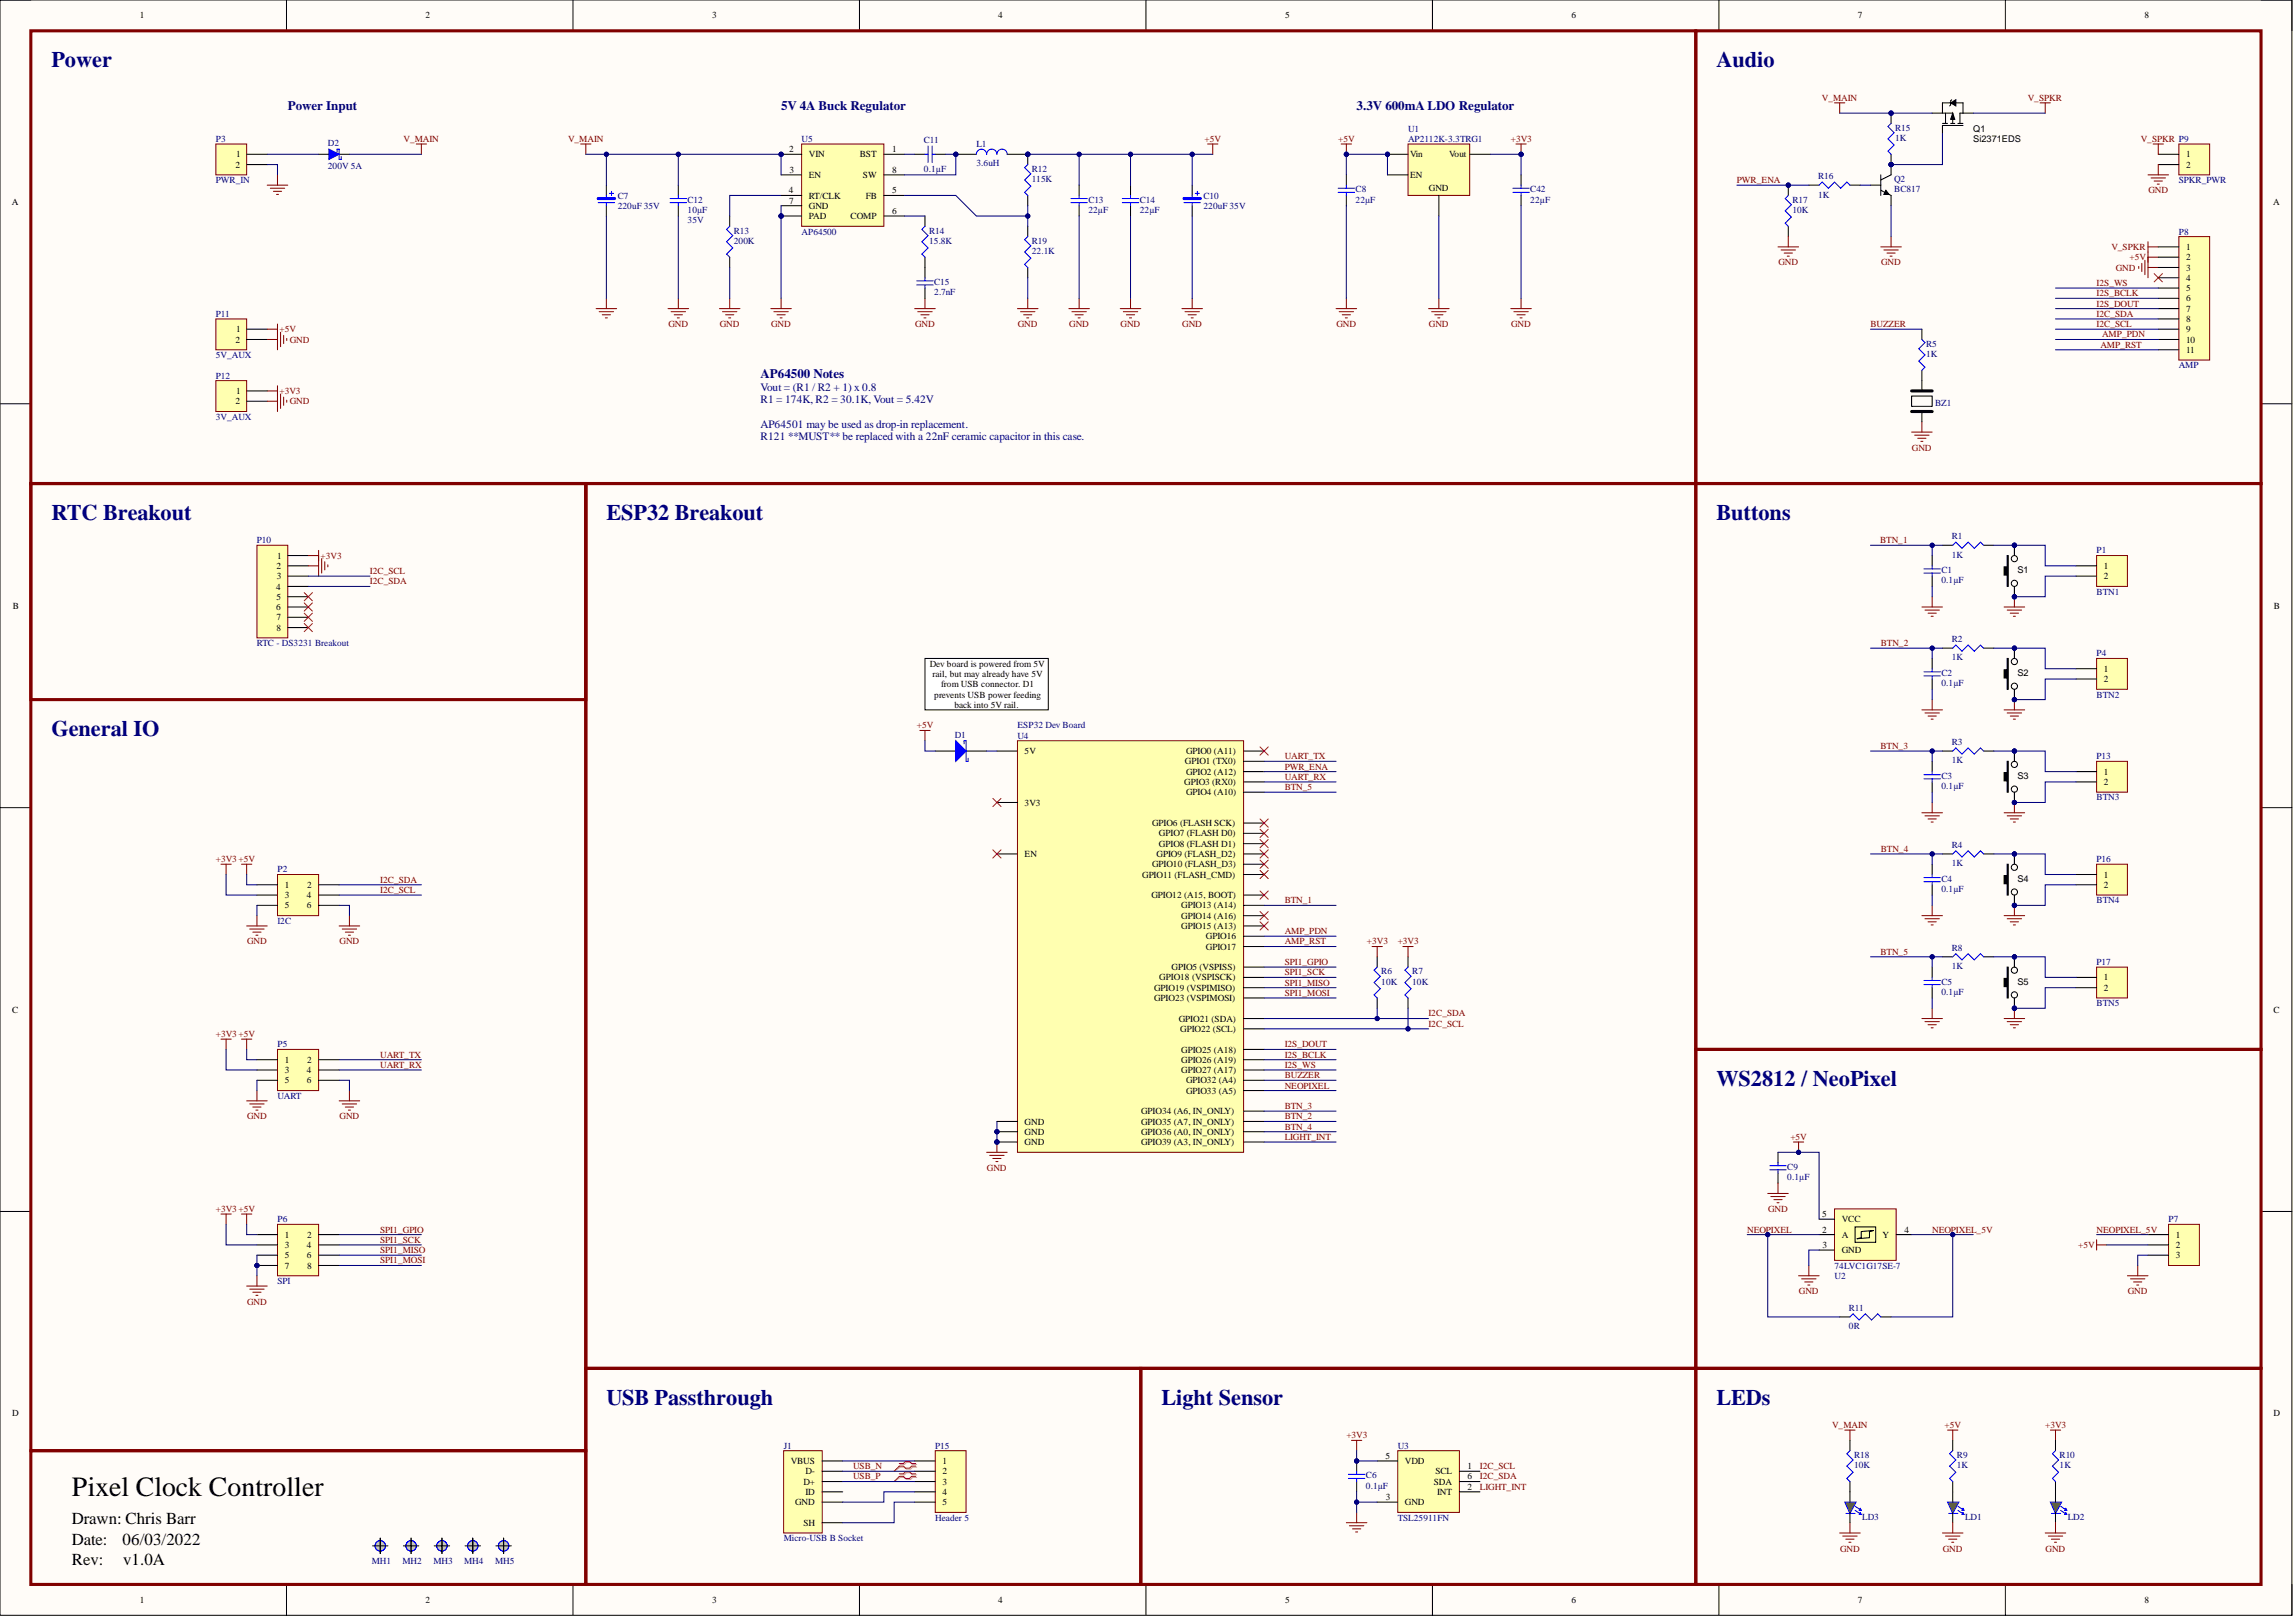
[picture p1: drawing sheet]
<svg xmlns="http://www.w3.org/2000/svg" width="566mm" height="399mm" viewBox="0 0 566 399" stroke-linecap="round" stroke-linejoin="round" font-family="sans-serif">
<defs><g id="words">
<text font-size="6.9" x="17.7" y="368.9">Pixel Clock Controller</text>
<g font-size="5.5" fill="#000080">
<text x="12.7" y="16.6">Power</text>
<text x="423.4" y="16.6">Audio</text>
<text x="12.7" y="128.2">RTC Breakout</text>
<text x="149.6" y="128.2">ESP32 Breakout</text>
<text x="423.4" y="128.2">Buttons</text>
<text x="12.7" y="181.5">General IO</text>
<text x="423.4" y="267.7">WS2812 / NeoPixel</text>
<text x="149.6" y="346.4">USB Passthrough</text>
<text x="286.5" y="346.4">Light Sensor</text>
<text x="423.4" y="346.4">LEDs</text>
</g>
<g font-size="4.1">
<text x="17.7" y="375.8">Drawn: Chris Barr</text>
<text x="17.7" y="380.9">Date:</text>
<text x="30.2" y="380.9">06/03/2022</text>
<text x="17.7" y="386">Rev:</text>
<text x="30.4" y="386">v1.0A</text>
</g>
<g font-size="3.2" fill="#000080">
<text x="71" y="27.2">Power Input</text>
<text x="192.7" y="27.2">5V 4A Buck Regulator</text>
<text x="334.7" y="27.2">3.3V 600mA LDO Regulator</text>
<text x="187.6" y="93.2">AP64500 Notes</text>
</g>
<g font-size="2.8" fill="#000080">
<text x="187.6" y="96.3">Vout = (R1 / R2 + 1) x 0.8</text>
<text x="187.6" y="99.4">R1 = 174K, R2 = 30.1K, Vout = 5.42V</text>
<text x="187.6" y="105.5">AP64501 may be used as drop-in replacement.</text>
<text x="187.6" y="108.5">R121 **MUST** be replaced with a 22nF ceramic capacitor in this case.</text>
</g>
<g font-size="2.3">
<text x="34.5" y="4.6">1</text>
<text x="105" y="4.6">2</text>
<text x="175.7" y="4.6">3</text>
<text x="246.3" y="4.6">4</text>
<text x="317" y="4.6">5</text>
<text x="387.7" y="4.6">6</text>
<text x="458.4" y="4.6">7</text>
<text x="529.1" y="4.6">8</text>
<text x="486.8" y="32.5">Q1</text>
<text x="486.8" y="35">Si2371EDS</text>
<text x="58.1" y="41.3">2</text>
<text x="58.2" y="38.8">1</text>
<text x="194.7" y="37.5">2</text>
<text x="199.6" y="38.8">VIN</text>
<text x="212.1" y="38.8">BST</text>
<text x="220.1" y="37.5">1</text>
<text x="347.9" y="38.8">Vin</text>
<text x="357.5" y="38.8">Vout</text>
<text x="539.3" y="38.8">1</text>
<text x="539.3" y="41.3">2</text>
<text x="194.6" y="47.7">4</text>
<text x="194.8" y="42.6">3</text>
<text x="199.6" y="43.9">EN</text>
<text x="212.9" y="43.9">SW</text>
<text x="220.1" y="47.7">5</text>
<text x="220.1" y="42.6">8</text>
<text x="347.9" y="43.9">EN</text>
<text x="352.5" y="47.2">GND</text>
<text x="3" y="50.6">A</text>
<text x="194.7" y="50.2">7</text>
<text x="199.6" y="49">RT/CLK</text>
<text x="199.6" y="51.5">GND</text>
<text x="213.6" y="49">FB</text>
<text x="220.1" y="52.8">6</text>
<text x="560.8" y="50.6">A</text>
<text x="199.6" y="54">PAD</text>
<text x="209.9" y="54">COMP</text>
<text x="539.3" y="61.6">1</text>
<text x="539.3" y="64.2">2</text>
<text x="539.3" y="66.7">3</text>
<text x="539.3" y="69.3">4</text>
<text x="539.3" y="71.8">5</text>
<text x="539.3" y="74.3">6</text>
<text x="539.3" y="76.9">7</text>
<text x="58.2" y="81.9">1</text>
<text x="539.3" y="79.4">8</text>
<text x="539.3" y="81.9">9</text>
<text x="58.1" y="84.5">2</text>
<text x="539.3" y="84.5">10</text>
<text x="539.3" y="87">11</text>
<text x="58.1" y="99.7">2</text>
<text x="58.2" y="97.2">1</text>
<text x="68.4" y="137.8">1</text>
<text x="68.2" y="140.3">2</text>
<text x="68.3" y="142.8">3</text>
<text x="497.7" y="141.3">S1</text>
<text x="519" y="140.3">1</text>
<text x="519" y="142.8">2</text>
<text x="68.1" y="145.4">4</text>
<text x="68.2" y="147.9">5</text>
<text x="3.1" y="150.1">B</text>
<text x="68.1" y="150.4">6</text>
<text x="68.2" y="153">7</text>
<text x="68.2" y="155.5">8</text>
<text x="561" y="150.1">B</text>
<text x="229.4" y="164.4">Dev board is powered from 5V</text>
<text x="230.1" y="166.9">rail, but may already have 5V</text>
<text x="497.7" y="166.7">S2</text>
<text x="519" y="165.7">1</text>
<text x="230.5" y="172">prevents USB power feeding</text>
<text x="232.2" y="169.5">from USB connector. D1</text>
<text x="519" y="168.2">2</text>
<text x="235.5" y="174.5">back into 5V rail.</text>
<text x="252.8" y="186">5V</text>
<text x="292.6" y="186">GPIO0 (A11)</text>
<text x="292.4" y="188.5">GPIO1 (TX0)</text>
<text x="292.6" y="191">GPIO2 (A12)</text>
<text x="519" y="191">1</text>
<text x="292.2" y="193.6">GPIO3 (RX0)</text>
<text x="292.6" y="196.1">GPIO4 (A10)</text>
<text x="497.7" y="192.1">S3</text>
<text x="519" y="193.6">2</text>
<text x="252.8" y="198.7">3V3</text>
<text x="284.2" y="203.7">GPIO6 (FLASH SCK)</text>
<text x="285.9" y="208.8">GPIO8 (FLASH D1)</text>
<text x="285.9" y="206.3">GPIO7 (FLASH D0)</text>
<text x="252.8" y="211.3">EN</text>
<text x="284.2" y="213.9">GPIO10 (FLASH_D3)</text>
<text x="285.3" y="211.3">GPIO9 (FLASH_D2)</text>
<text x="70.2" y="218.9">1</text>
<text x="70.2" y="221.5">3</text>
<text x="75.7" y="221.5">4</text>
<text x="75.8" y="218.9">2</text>
<text x="281.8" y="216.4">GPIO11 (FLASH_CMD)</text>
<text x="284.1" y="221.5">GPIO12 (A15, BOOT)</text>
<text x="497.7" y="217.4">S4</text>
<text x="519" y="216.4">1</text>
<text x="519" y="218.9">2</text>
<text x="70.2" y="224">5</text>
<text x="75.7" y="224">6</text>
<text x="291.4" y="226.6">GPIO14 (A16)</text>
<text x="291.4" y="224">GPIO13 (A14)</text>
<text x="291.4" y="229.1">GPIO15 (A13)</text>
<text x="297.5" y="231.6">GPIO16</text>
<text x="289.1" y="239.2">GPIO5 (VSPISS)</text>
<text x="297.5" y="234.2">GPIO17</text>
<text x="284.7" y="244.3">GPIO19 (VSPIMISO)</text>
<text x="286" y="241.8">GPIO18 (VSPISCK)</text>
<text x="497.7" y="242.8">S5</text>
<text x="519" y="241.8">1</text>
<text x="519" y="244.3">2</text>
<text x="3" y="249.7">C</text>
<text x="284.7" y="246.9">GPIO23 (VSPIMOSI)</text>
<text x="290.8" y="251.9">GPIO21 (SDA)</text>
<text x="560.9" y="249.7">C</text>
<text x="291.2" y="254.5">GPIO22 (SCL)</text>
<text x="70.2" y="262.1">1</text>
<text x="75.8" y="262.1">2</text>
<text x="291.4" y="259.5">GPIO25 (A18)</text>
<text x="291.4" y="262.1">GPIO26 (A19)</text>
<text x="70.2" y="264.6">3</text>
<text x="70.2" y="267.2">5</text>
<text x="75.7" y="264.6">4</text>
<text x="75.7" y="267.2">6</text>
<text x="291.4" y="264.6">GPIO27 (A17)</text>
<text x="292.6" y="267.2">GPIO32 (A4)</text>
<text x="292.6" y="269.7">GPIO33 (A5)</text>
<text x="281.5" y="274.8">GPIO34 (A6, IN_ONLY)</text>
<text x="252.8" y="277.3">GND</text>
<text x="252.8" y="279.8">GND</text>
<text x="281.5" y="279.8">GPIO36 (A0, IN_ONLY)</text>
<text x="281.5" y="277.3">GPIO35 (A7, IN_ONLY)</text>
<text x="252.8" y="282.4">GND</text>
<text x="281.5" y="282.4">GPIO39 (A3, IN_ONLY)</text>
<text x="70.2" y="305.2">1</text>
<text x="75.8" y="305.2">2</text>
<text x="449.6" y="303.9">2</text>
<text x="449.6" y="300.1">5</text>
<text x="454.4" y="305.2">A</text>
<text x="454.4" y="301.4">VCC</text>
<text x="464.4" y="305.2">Y</text>
<text x="469.8" y="303.9">4</text>
<text x="536.8" y="305.2">1</text>
<text x="70.2" y="307.7">3</text>
<text x="70.2" y="310.3">5</text>
<text x="75.7" y="307.7">4</text>
<text x="75.7" y="310.3">6</text>
<text x="449.6" y="307.7">3</text>
<text x="454.4" y="309">GND</text>
<text x="536.8" y="307.7">2</text>
<text x="536.8" y="310.3">3</text>
<text x="70.2" y="312.8">7</text>
<text x="75.8" y="312.8">8</text>
<text x="3" y="349.3">D</text>
<text x="560.9" y="349.3">D</text>
<text x="341.8" y="359.8">5</text>
<text x="195.1" y="361">VBUS</text>
<text x="198.7" y="363.6">D-</text>
<text x="232.5" y="361">1</text>
<text x="232.5" y="363.6">2</text>
<text x="346.6" y="361">VDD</text>
<text x="354.1" y="363.6">SCL</text>
<text x="362.1" y="362.3">1</text>
<text x="362.1" y="364.8">6</text>
<text x="196.2" y="371.2">GND</text>
<text x="198.2" y="366.1">D+</text>
<text x="198.7" y="368.6">ID</text>
<text x="232.5" y="366.1">3</text>
<text x="232.5" y="368.6">4</text>
<text x="232.5" y="371.2">5</text>
<text x="341.9" y="369.9">3</text>
<text x="346.6" y="371.2">GND</text>
<text x="353.7" y="366.1">SDA</text>
<text x="354.6" y="368.6">INT</text>
<text x="362.1" y="367.4">2</text>
<text x="198.2" y="376.3">SH</text>
<text x="34.5" y="395.3">1</text>
<text x="105" y="395.3">2</text>
<text x="175.7" y="395.3">3</text>
<text x="246.3" y="395.3">4</text>
<text x="317" y="395.3">5</text>
<text x="387.7" y="395.3">6</text>
<text x="458.4" y="395.3">7</text>
<text x="529.1" y="395.3">8</text>
</g>
<g font-size="2.3" fill="#800000">
<text x="449.5" y="24.9">V_MAIN</text>
<text x="500.3" y="24.9">V_SPKR</text>
<text x="99.6" y="35">V_MAIN</text>
<text x="140.1" y="35">V_MAIN</text>
<text x="297.2" y="35">+5V</text>
<text x="330.1" y="35">+5V</text>
<text x="372.7" y="35">+3V3</text>
<text x="528.2" y="35">V_SPKR P9</text>
<text x="428.5" y="45.2">PWR_ENA</text>
<text x="530" y="47.7">GND</text>
<text x="438.7" y="65.4">GND</text>
<text x="464.1" y="65.4">GND</text>
<text x="520.9" y="61.6">V_SPKR</text>
<text x="525.4" y="64.2">+5V</text>
<text x="517.3" y="70.5">I2S_WS</text>
<text x="522" y="66.7">GND</text>
<text x="517.3" y="73.1">I2S_BCLK</text>
<text x="517.3" y="75.6">I2S_DOUT</text>
<text x="69" y="81.9">+5V</text>
<text x="164.9" y="80.7">GND</text>
<text x="177.6" y="80.7">GND</text>
<text x="190.3" y="80.7">GND</text>
<text x="225.8" y="80.7">GND</text>
<text x="251.1" y="80.7">GND</text>
<text x="263.8" y="80.7">GND</text>
<text x="276.5" y="80.7">GND</text>
<text x="291.7" y="80.7">GND</text>
<text x="329.7" y="80.7">GND</text>
<text x="352.5" y="80.7">GND</text>
<text x="372.8" y="80.7">GND</text>
<text x="461.5" y="80.7">BUZZER</text>
<text x="517.3" y="78.1">I2C_SDA</text>
<text x="517.3" y="80.7">I2C_SCL</text>
<text x="518.6" y="83.2">AMP_PDN</text>
<text x="71.5" y="84.5">GND</text>
<text x="518.2" y="85.7">AMP_RST</text>
<text x="69" y="97.2">+3V3</text>
<text x="71.5" y="99.7">GND</text>
<text x="471.7" y="111.1">GND</text>
<text x="79.1" y="137.8">+3V3</text>
<text x="463.8" y="134">BTN_1</text>
<text x="91.3" y="141.6">I2C_SCL</text>
<text x="91.3" y="144.1">I2C_SDA</text>
<text x="464" y="159.3">BTN_2</text>
<text x="226.2" y="179.6">+5V</text>
<text x="463.9" y="184.7">BTN_3</text>
<text x="316.9" y="187.2">UART_TX</text>
<text x="316.9" y="189.8">PWR_ENA</text>
<text x="316.9" y="192.3">UART_RX</text>
<text x="316.9" y="194.8">BTN_5</text>
<text x="53.2" y="212.6">+3V3+5V</text>
<text x="464" y="210.1">BTN_4</text>
<text x="93.8" y="217.7">I2C_SDA</text>
<text x="93.8" y="220.2">I2C_SCL</text>
<text x="316.9" y="222.8">BTN_1</text>
<text x="60.9" y="232.9">GND</text>
<text x="83.8" y="232.9">GND</text>
<text x="316.9" y="230.4">AMP_PDN</text>
<text x="316.9" y="232.9">AMP_RST</text>
<text x="337.2" y="232.9">+3V3</text>
<text x="344.8" y="232.9">+3V3</text>
<text x="316.9" y="238">SPI1_GPIO</text>
<text x="463.9" y="235.4">BTN_5</text>
<text x="316.9" y="245.6">SPI1_MOSI</text>
<text x="316.9" y="240.5">SPI1_SCK</text>
<text x="316.9" y="243.1">SPI1_MISO</text>
<text x="352.4" y="250.7">I2C_SDA</text>
<text x="53.2" y="255.7">+3V3+5V</text>
<text x="352.4" y="253.2">I2C_SCL</text>
<text x="93.8" y="260.8">UART_TX</text>
<text x="93.8" y="263.3">UART_RX</text>
<text x="316.9" y="260.8">I2S_BCLK</text>
<text x="316.9" y="263.3">I2S_WS</text>
<text x="316.9" y="258.3">I2S_DOUT</text>
<text x="316.9" y="265.9">BUZZER</text>
<text x="316.9" y="268.4">NEOPIXEL</text>
<text x="316.9" y="273.5">BTN_3</text>
<text x="60.9" y="276">GND</text>
<text x="83.8" y="276">GND</text>
<text x="316.9" y="281.1">LIGHT_INT</text>
<text x="316.9" y="276">BTN_2</text>
<text x="316.9" y="278.6">BTN_4</text>
<text x="441.7" y="281.1">+5V</text>
<text x="243.5" y="288.7">GND</text>
<text x="53.2" y="298.9">+3V3+5V</text>
<text x="436.2" y="298.9">GND</text>
<text x="93.8" y="303.9">SPI1_GPIO</text>
<text x="431.1" y="303.9">NEOPIXEL</text>
<text x="476.7" y="303.9">NEOPIXEL_5V</text>
<text x="517.3" y="303.9">NEOPIXEL_5V</text>
<text x="93.8" y="311.6">SPI1_MOSI</text>
<text x="93.8" y="306.5">SPI1_SCK</text>
<text x="93.8" y="309">SPI1_MISO</text>
<text x="512.7" y="307.7">+5V</text>
<text x="60.9" y="321.7">GND</text>
<text x="443.8" y="319.2">GND</text>
<text x="525" y="319.2">GND</text>
<text x="452" y="352.1">V_MAIN</text>
<text x="479.7" y="352.1">+5V</text>
<text x="504.6" y="352.1">+3V3</text>
<text x="332.2" y="354.7">+3V3</text>
<text x="210.5" y="362.3">USB_N</text>
<text x="210.5" y="364.8">USB_P</text>
<text x="365.1" y="364.8">I2C_SDA</text>
<text x="365.1" y="362.3">I2C_SCL</text>
<text x="365.1" y="367.4">LIGHT_INT</text>
<text x="454" y="382.6">GND</text>
<text x="479.3" y="382.6">GND</text>
<text x="504.7" y="382.6">GND</text>
</g>
<g font-size="2.3" fill="#000080">
<text x="53.2" y="35">P3</text>
<text x="197.8" y="35">U5</text>
<text x="228" y="35.3">C11</text>
<text x="347.4" y="32.5">U1</text>
<text x="347.4" y="35">AP2112K-3.3TRG1</text>
<text x="467.6" y="34.7">1K</text>
<text x="467.6" y="32.2">R15</text>
<text x="80.9" y="41.6">200V 5A</text>
<text x="80.9" y="36">D2</text>
<text x="240.9" y="40.8">3.6uH</text>
<text x="240.9" y="36.3">L1</text>
<text x="53.2" y="45.2">PWR_IN</text>
<text x="228" y="42.4">0.1µF</text>
<text x="254.6" y="44.9">115K</text>
<text x="254.6" y="42.4">R12</text>
<text x="334.4" y="47.4">C8</text>
<text x="377.6" y="47.4">C42</text>
<text x="448.5" y="44.1">R16</text>
<text x="467.3" y="44.9">Q2</text>
<text x="467.3" y="47.4">BC817</text>
<text x="537.5" y="45.2">SPKR_PWR</text>
<text x="152.4" y="51.5">220uF 35V</text>
<text x="152.4" y="49">C7</text>
<text x="169.6" y="52.5">10µF</text>
<text x="169.6" y="50">C12</text>
<text x="268.5" y="52.5">22µF</text>
<text x="268.5" y="50">C13</text>
<text x="281.2" y="52.5">22µF</text>
<text x="281.2" y="50">C14</text>
<text x="296.9" y="51.5">220uF 35V</text>
<text x="296.9" y="49">C10</text>
<text x="334.4" y="50">22µF</text>
<text x="377.6" y="50">22µF</text>
<text x="442.2" y="52.5">10K</text>
<text x="442.2" y="50">R17</text>
<text x="448.5" y="48.7">1K</text>
<text x="169.6" y="55">35V</text>
<text x="181" y="57.6">R13</text>
<text x="197.8" y="57.8">AP64500</text>
<text x="229.2" y="57.6">R14</text>
<text x="537.5" y="57.8">P8</text>
<text x="181" y="60.1">200K</text>
<text x="229.2" y="60.1">15.8K</text>
<text x="254.6" y="62.7">22.1K</text>
<text x="254.6" y="60.1">R19</text>
<text x="230.5" y="70.3">C15</text>
<text x="230.5" y="72.8">2.7nF</text>
<text x="53.2" y="78.1">P11</text>
<text x="53.2" y="88.3">5V_AUX</text>
<text x="475.2" y="88">1K</text>
<text x="475.2" y="85.5">R5</text>
<text x="53.2" y="93.4">P12</text>
<text x="537.5" y="90.8">AMP</text>
<text x="477.5" y="100.2">BZ1</text>
<text x="53.2" y="103.5">3V_AUX</text>
<text x="63.4" y="134">P10</text>
<text x="481.5" y="137.5">1K</text>
<text x="481.5" y="132.9">R1</text>
<text x="517.3" y="136.5">P1</text>
<text x="479" y="143.8">0.1µF</text>
<text x="479" y="141.3">C1</text>
<text x="517.3" y="146.6">BTN1</text>
<text x="63.4" y="159.3">RTC - DS3231 Breakout</text>
<text x="481.5" y="158.3">R2</text>
<text x="517.3" y="161.9">P4</text>
<text x="479" y="166.7">C2</text>
<text x="481.5" y="162.9">1K</text>
<text x="479" y="169.2">0.1µF</text>
<text x="517.3" y="172">BTN2</text>
<text x="251" y="179.6">ESP32 Dev Board</text>
<text x="235.6" y="181.9">D1</text>
<text x="251" y="182.2">U4</text>
<text x="481.5" y="183.7">R3</text>
<text x="481.5" y="188.2">1K</text>
<text x="517.3" y="187.2">P13</text>
<text x="479" y="194.6">0.1µF</text>
<text x="479" y="192.1">C3</text>
<text x="517.3" y="197.4">BTN3</text>
<text x="481.5" y="209.1">R4</text>
<text x="68.5" y="215.1">P2</text>
<text x="481.5" y="213.6">1K</text>
<text x="517.3" y="212.6">P16</text>
<text x="479" y="220">0.1µF</text>
<text x="479" y="217.4">C4</text>
<text x="68.5" y="227.8">I2C</text>
<text x="517.3" y="222.8">BTN4</text>
<text x="481.5" y="239">1K</text>
<text x="481.5" y="234.4">R8</text>
<text x="517.3" y="238">P17</text>
<text x="340.8" y="242.8">10K</text>
<text x="340.8" y="240.3">R6</text>
<text x="348.4" y="242.8">10K</text>
<text x="348.4" y="240.3">R7</text>
<text x="479" y="245.3">0.1µF</text>
<text x="479" y="242.8">C5</text>
<text x="517.3" y="248.1">BTN5</text>
<text x="68.5" y="258.3">P5</text>
<text x="68.5" y="271">UART</text>
<text x="440.9" y="291">0.1µF</text>
<text x="440.9" y="288.5">C9</text>
<text x="68.5" y="301.4">P6</text>
<text x="535" y="301.4">P7</text>
<text x="68.5" y="316.6">SPI</text>
<text x="452.6" y="315.4">U2</text>
<text x="452.6" y="312.8">74LVC1G17SE-7</text>
<text x="456.2" y="323.2">R11</text>
<text x="456.2" y="327.8">0R</text>
<text x="193.4" y="357.2">J1</text>
<text x="230.7" y="357.2">P15</text>
<text x="344.8" y="357.2">U3</text>
<text x="457.4" y="359.5">R18</text>
<text x="482.8" y="359.5">R9</text>
<text x="508.1" y="359.5">R10</text>
<text x="337" y="364.6">C6</text>
<text x="457.4" y="362">10K</text>
<text x="482.8" y="362">1K</text>
<text x="508.1" y="362">1K</text>
<text x="337" y="367.1">0.1µF</text>
<text x="230.7" y="375">Header 5</text>
<text x="344.8" y="375">TSL25911FN</text>
<text x="459.5" y="374.7">LD3</text>
<text x="484.8" y="374.7">LD1</text>
<text x="510.2" y="374.7">LD2</text>
<text x="193.4" y="380.1">Micro-USB B Socket</text>
<text x="91.7" y="385.6">MH1</text>
<text x="99.3" y="385.6">MH2</text>
<text x="106.9" y="385.6">MH3</text>
<text x="114.5" y="385.6">MH4</text>
<text x="122.1" y="385.6">MH5</text>
</g>
</g></defs>
<path d="M0 0h565.4v398.3h-565.4z" fill-rule="evenodd" fill="#fffcf8"/>
<path d="M0 0h565.4v398.3h-565.4z" fill="none" stroke="#000" stroke-width=".25"/>
<path d="M7.6 7.6h550.2v383.1h-550.2z" fill-rule="evenodd" fill="#fffcf8"/>
<g fill="none" stroke="#000" stroke-width=".25">
<path d="M0 0h7.6M70.7 0v7.6M141.4 0v7.6M212 0v7.6M282.7 0v7.6M353.4 0v7.6M424.1 0v7.6M494.8 0v7.6M557.8 0h7.6v7.6M7.6 7.6h550.2v383.1h-550.2zM0 99.6h7.6M557.8 99.6h7.6"/>
<path d="M0 199.2h7.6M557.8 199.2h7.6M0 298.7h7.6M557.8 298.7h7.6M70.7 390.7v7.6M141.4 390.7v7.6M212 390.7v7.6M282.7 390.7v7.6M353.4 390.7v7.6M424.1 390.7v7.6M494.8 390.7v7.6M565.4 390.7v7.6"/>
</g>
<path d="M7.6 357.7h136.9v33h-136.9z" fill="none" stroke="#800000" stroke-width=".76"/>
<path d="M471.6 106.6h5.1M472.4 107.3h3.5M473.1 108.1h2.1M473.9 108.8h.5M474.2 104v2.6M494.4 149.7h5.1M495.2 150.4h3.6M496 151.2h2M496.7 152h.5M497 147.1v2.6" fill="none" stroke="#800000" stroke-width=".25"/>
<circle cx="497" cy="147.1" r=".51" fill="#000080"/>
<circle cx="497" cy="147.1" r=".51" fill="none" stroke="#000080" stroke-width=".25"/>
<path d="M479.2 134.5h2.6M489.4 134.5h2.5" fill="none" stroke="#000" stroke-width=".25"/>
<path d="M481.8 134.5l.7-.8 1.5 1.5 1.6-1.5 1.5 1.5 1.5-1.5 .8 .8" fill="none" stroke="#00f" stroke-width=".25"/>
<path d="M474.2 149.7h5M474.9 150.4h3.6M475.7 151.2h2M476.4 152h.5M476.7 147.1v2.6M494.4 175.1h5.1M495.2 175.8h3.6M496 176.6h2M496.7 177.3h.5M497 172.5v2.6" fill="none" stroke="#800000" stroke-width=".25"/>
<circle cx="497" cy="172.5" r=".51" fill="#000080"/>
<circle cx="497" cy="172.5" r=".51" fill="none" stroke="#000080" stroke-width=".25"/>
<path d="M479.2 159.8h2.6M489.4 159.8h2.5" fill="none" stroke="#000" stroke-width=".25"/>
<path d="M481.8 159.8l.7-.7 1.5 1.5 1.6-1.5 1.5 1.5 1.5-1.5 .8 .7" fill="none" stroke="#00f" stroke-width=".25"/>
<path d="M474.2 175.1h5M474.9 175.8h3.6M475.7 176.6h2M476.4 177.3h.5M476.7 172.5v2.6M497 197.9v2.5M494.4 200.4h5.1M495.2 201.2h3.6M496 201.9h2M496.7 202.7h.5" fill="none" stroke="#800000" stroke-width=".25"/>
<circle cx="497" cy="197.9" r=".51" fill="#000080"/>
<circle cx="497" cy="197.9" r=".51" fill="none" stroke="#000080" stroke-width=".25"/>
<path d="M479.2 185.2h2.6M489.4 185.2h2.5" fill="none" stroke="#000" stroke-width=".25"/>
<path d="M481.8 185.2l.7-.8 1.5 1.6 1.6-1.6 1.5 1.6 1.5-1.6 .8 .8" fill="none" stroke="#00f" stroke-width=".25"/>
<path d="M476.7 197.9v2.5M474.2 200.4h5M474.9 201.2h3.6M475.7 201.9h2M476.4 202.7h.5M494.4 225.8h5.1M495.2 226.6h3.6M496 227.3h2M496.7 228.1h.5M497 223.3v2.5" fill="none" stroke="#800000" stroke-width=".25"/>
<circle cx="497" cy="223.3" r=".51" fill="#000080"/>
<circle cx="497" cy="223.3" r=".51" fill="none" stroke="#000080" stroke-width=".25"/>
<g fill="none" stroke="#000" stroke-width=".25">
<path d="M474.2 81.2v2.5M474.2 91.3v2.6M476.7 137v2.5M476.7 142.1v2.5M476.7 162.4v2.5M476.7 167.4v2.6M476.7 187.7v2.6M476.7 192.8v2.6M476.7 213.1v2.5M476.7 218.2v2.5M479.2 210.6h2.6M489.4 210.6h2.5"/>
<path d="M339.8 235.9v2.6M347.4 235.9v2.6M339.8 246.1v2.5M347.4 246.1v2.5"/>
</g>
<g fill="none" stroke="#00f" stroke-width=".25">
<path d="M474.2 83.7l.7 .8-1.5 1.5 1.5 1.5-1.5 1.5 1.5 1.6-.7 .7M476.7 139.5v.8M474.7 140.3h4M474.7 141.3h4M476.7 141.3v.8M474.7 165.7h4M474.7 166.7h4M476.7 164.9v.8M476.7 166.7v.7M474.7 191h4M474.7 192.1h4M476.7 190.3v.7"/>
<path d="M476.7 192.1v.7M474.7 216.4h4M474.7 217.4h4M476.7 215.6v.8M476.7 217.4v.8M481.8 210.6l.7-.8 1.5 1.5 1.6-1.5 1.5 1.5 1.5-1.5 .8 .8M339.8 238.5l-.8 .7 1.5 1.6-1.5 1.5 1.5 1.5-1.5 1.5 .8 .8M347.4 238.5l-.8 .7 1.5 1.6-1.5 1.5 1.5 1.5-1.5 1.5 .8 .8"/>
</g>
<path d="M338.5 233.4h2.5M339.8 233.4v2.5M346.1 233.4h2.5M347.4 233.4v2.5M474.2 225.8h5M474.9 226.6h3.6M475.7 227.3h2M476.4 228.1h.5M476.7 223.3v2.5" fill="none" stroke="#800000" stroke-width=".25"/>
<circle cx="497" cy="134.5" r=".51" fill="#000080"/>
<circle cx="497" cy="134.5" r=".51" fill="none" stroke="#000080" stroke-width=".25"/>
<circle cx="497" cy="147.1" r=".51" fill="#000080"/>
<circle cx="497" cy="147.1" r=".51" fill="none" stroke="#000080" stroke-width=".25"/>
<path d="M497 134.5v2.5" fill="none" stroke="#000" stroke-width=".25"/>
<circle cx="497" cy="134.5" r=".51" fill="#000080"/>
<circle cx="497" cy="134.5" r=".51" fill="none" stroke="#000080" stroke-width=".25"/>
<path d="M495.2 137h.3v7.6h-.3v-2.8h-.8v-2h.8z" fill-rule="evenodd" fill="#000"/>
<g fill="none" stroke="#000" stroke-width=".25">
<path d="M495.2 137h.3v7.6h-.3v-2.8h-.8v-2h.8zM497 144.6v2.5"/>
<circle cx="497" cy="137.8" r=".76"/>
<circle cx="497" cy="143.8" r=".76"/>
</g>
<circle cx="497" cy="147.1" r=".51" fill="#000080"/>
<circle cx="497" cy="147.1" r=".51" fill="none" stroke="#000080" stroke-width=".25"/>
<circle cx="497" cy="159.8" r=".51" fill="#000080"/>
<circle cx="497" cy="159.8" r=".51" fill="none" stroke="#000080" stroke-width=".25"/>
<circle cx="497" cy="172.5" r=".51" fill="#000080"/>
<circle cx="497" cy="172.5" r=".51" fill="none" stroke="#000080" stroke-width=".25"/>
<path d="M497 159.8v2.6" fill="none" stroke="#000" stroke-width=".25"/>
<circle cx="497" cy="159.8" r=".51" fill="#000080"/>
<circle cx="497" cy="159.8" r=".51" fill="none" stroke="#000080" stroke-width=".25"/>
<path d="M495.2 162.4h.3v7.6h-.3v-2.8h-.8v-2h.8z" fill-rule="evenodd" fill="#000"/>
<g fill="none" stroke="#000" stroke-width=".25">
<path d="M495.2 162.4h.3v7.6h-.3v-2.8h-.8v-2h.8zM497 170v2.5"/>
<circle cx="497" cy="163.1" r=".76"/>
<circle cx="497" cy="169.2" r=".76"/>
</g>
<circle cx="497" cy="172.5" r=".51" fill="#000080"/>
<circle cx="497" cy="172.5" r=".51" fill="none" stroke="#000080" stroke-width=".25"/>
<circle cx="497" cy="185.2" r=".51" fill="#000080"/>
<circle cx="497" cy="185.2" r=".51" fill="none" stroke="#000080" stroke-width=".25"/>
<circle cx="497" cy="197.9" r=".51" fill="#000080"/>
<circle cx="497" cy="197.9" r=".51" fill="none" stroke="#000080" stroke-width=".25"/>
<path d="M497 185.2v2.5" fill="none" stroke="#000" stroke-width=".25"/>
<circle cx="497" cy="185.2" r=".51" fill="#000080"/>
<circle cx="497" cy="185.2" r=".51" fill="none" stroke="#000080" stroke-width=".25"/>
<path d="M495.2 187.7h.3v7.7h-.3v-2.8h-.8v-2.1h.8z" fill-rule="evenodd" fill="#000"/>
<g fill="none" stroke="#000" stroke-width=".25">
<path d="M495.2 187.7h.3v7.7h-.3v-2.8h-.8v-2.1h.8zM497 195.4v2.5"/>
<circle cx="497" cy="188.5" r=".76"/>
<circle cx="497" cy="194.6" r=".76"/>
</g>
<circle cx="497" cy="197.9" r=".51" fill="#000080"/>
<circle cx="497" cy="197.9" r=".51" fill="none" stroke="#000080" stroke-width=".25"/>
<circle cx="497" cy="210.6" r=".51" fill="#000080"/>
<circle cx="497" cy="210.6" r=".51" fill="none" stroke="#000080" stroke-width=".25"/>
<circle cx="497" cy="223.3" r=".51" fill="#000080"/>
<circle cx="497" cy="223.3" r=".51" fill="none" stroke="#000080" stroke-width=".25"/>
<path d="M497 210.6v2.5" fill="none" stroke="#000" stroke-width=".25"/>
<circle cx="497" cy="210.6" r=".51" fill="#000080"/>
<circle cx="497" cy="210.6" r=".51" fill="none" stroke="#000080" stroke-width=".25"/>
<path d="M495.2 213.1h.3v7.6h-.3v-2.8h-.8v-2h.8z" fill-rule="evenodd" fill="#000"/>
<g fill="none" stroke="#000" stroke-width=".25">
<path d="M495.2 213.1h.3v7.6h-.3v-2.8h-.8v-2h.8zM497 220.7v2.6"/>
<circle cx="497" cy="213.9" r=".76"/>
<circle cx="497" cy="220" r=".76"/>
</g>
<circle cx="497" cy="223.3" r=".51" fill="#000080"/>
<circle cx="497" cy="223.3" r=".51" fill="none" stroke="#000080" stroke-width=".25"/>
<circle cx="93.8" cy="381.2" r="1.27" fill="none" stroke="#00f" stroke-width=".25"/>
<circle cx="93.8" cy="381.2" r="1.27" fill="#c0c0c0"/>
<g fill="none" stroke="#00f" stroke-width=".25">
<circle cx="93.8" cy="381.2" r="1.27"/>
<circle cx="101.4" cy="381.2" r="1.27"/>
</g>
<path d="M93.8 379.3v3.8M91.9 381.2h3.8" fill="none" stroke="#000" stroke-width=".25"/>
<circle cx="101.4" cy="381.2" r="1.27" fill="#c0c0c0"/>
<g fill="none" stroke="#00f" stroke-width=".25">
<circle cx="101.4" cy="381.2" r="1.27"/>
<circle cx="109" cy="381.2" r="1.27"/>
</g>
<path d="M101.4 379.3v3.8M99.5 381.2h3.8" fill="none" stroke="#000" stroke-width=".25"/>
<circle cx="109" cy="381.2" r="1.27" fill="#c0c0c0"/>
<g fill="none" stroke="#00f" stroke-width=".25">
<circle cx="109" cy="381.2" r="1.27"/>
<circle cx="116.6" cy="381.2" r="1.27"/>
</g>
<path d="M109 379.3v3.8M107.1 381.2h3.8" fill="none" stroke="#000" stroke-width=".25"/>
<circle cx="116.6" cy="381.2" r="1.27" fill="#c0c0c0"/>
<g fill="none" stroke="#00f" stroke-width=".25">
<circle cx="116.6" cy="381.2" r="1.27"/>
<circle cx="124.2" cy="381.2" r="1.27"/>
</g>
<path d="M116.6 379.3v3.8M114.7 381.2h3.8" fill="none" stroke="#000" stroke-width=".25"/>
<circle cx="124.2" cy="381.2" r="1.27" fill="#c0c0c0"/>
<g fill="none" stroke="#00f" stroke-width=".25">
<path d="M481.8 235.9l.7-.7 1.5 1.5 1.6-1.5 1.5 1.5 1.5-1.5 .8 .7M474.7 241.8h4M474.7 242.8h4M476.7 241v.8M476.7 242.8v.8"/>
<circle cx="124.2" cy="381.2" r="1.27"/>
</g>
<path d="M476.7 238.5v2.5M479.2 235.9h2.6M489.4 235.9h2.5M476.7 243.6v2.5M124.2 379.3v3.8M122.3 381.2h3.8" fill="none" stroke="#000" stroke-width=".25"/>
<path d="M474.2 251.2h5M474.9 251.9h3.6M475.7 252.7h2M476.4 253.5h.5M476.7 248.6v2.6M83.7 271.5h5M84.4 272.2h3.6M85.2 273h2M86 273.8h.5M86.2 268.9v2.6" fill="none" stroke="#800000" stroke-width=".25"/>
<circle cx="497" cy="235.9" r=".51" fill="#000080"/>
<circle cx="497" cy="235.9" r=".51" fill="none" stroke="#000080" stroke-width=".25"/>
<circle cx="497" cy="248.6" r=".51" fill="#000080"/>
<circle cx="497" cy="248.6" r=".51" fill="none" stroke="#000080" stroke-width=".25"/>
<path d="M497 235.9v2.6" fill="none" stroke="#000" stroke-width=".25"/>
<circle cx="497" cy="235.9" r=".51" fill="#000080"/>
<circle cx="497" cy="235.9" r=".51" fill="none" stroke="#000080" stroke-width=".25"/>
<path d="M495.2 238.5h.3v7.6h-.3v-2.8h-.8v-2h.8z" fill-rule="evenodd" fill="#000"/>
<g fill="none" stroke="#000" stroke-width=".25">
<path d="M495.2 238.5h.3v7.6h-.3v-2.8h-.8v-2h.8zM497 246.1v2.5"/>
<circle cx="497" cy="239.2" r=".76"/>
<circle cx="497" cy="245.3" r=".76"/>
</g>
<circle cx="497" cy="248.6" r=".51" fill="#000080"/>
<circle cx="497" cy="248.6" r=".51" fill="none" stroke="#000080" stroke-width=".25"/>
<path d="M494.4 251.2h5.1M495.2 251.9h3.6M496 252.7h2M496.7 253.5h.5M497 248.6v2.6" fill="none" stroke="#800000" stroke-width=".25"/>
<circle cx="497" cy="248.6" r=".51" fill="#000080"/>
<circle cx="497" cy="248.6" r=".51" fill="none" stroke="#000080" stroke-width=".25"/>
<path d="M54.5 299.4h2.6M55.8 299.4v2.5M59.6 299.4h2.5M60.9 299.4v2.5M60.9 317.1h5M61.6 317.9h3.6M62.4 318.7h2M63.1 319.4h.5M63.4 314.6v2.5" fill="none" stroke="#800000" stroke-width=".25"/>
<path d="M505.9 370.4h2.7l-1.5 2.8z" fill="#0f0"/>
<path d="M507.1 357.7l-.7 .8 1.5 1.5-1.5 1.5 1.5 1.6-1.5 1.5 .7 .7M505.9 370.4h2.7l-1.5 2.8zM506.1 373.2h2.3M508.4 371.4l1.5 1M508.4 372.4l1.5 1.1M509.7 371.9l.2 .5h-.5zM509.7 373l.2 .5h-.5z" fill="none" stroke="#00f" stroke-width=".25"/>
<path d="M507.1 355.2v2.5M507.1 365.3v5.1M507.1 373v2.5" fill="none" stroke="#000" stroke-width=".25"/>
<path d="M505.9 352.7h2.5M507.1 352.7v2.5M504.6 378h5.1M505.3 378.8h3.6M506.1 379.6h2M507.1 375.5v2.5M506.9 380.3h.5" fill="none" stroke="#800000" stroke-width=".25"/>
<path d="M480.5 370.4h2.8l-1.5 2.8z" fill="#0f0"/>
<path d="M481.8 357.7l-.8 .8 1.5 1.5-1.5 1.5 1.5 1.6-1.5 1.5 .8 .7M480.5 370.4h2.8l-1.5 2.8zM480.7 373.2h2.3M483 371.4l1.6 1M483 372.4l1.6 1.1M484.3 371.9l.3 .5h-.6zM484.3 373l.3 .5h-.6z" fill="none" stroke="#00f" stroke-width=".25"/>
<path d="M481.8 355.2v2.5M481.8 365.3v5.1M481.8 373v2.5" fill="none" stroke="#000" stroke-width=".25"/>
<g fill="none" stroke="#800000" stroke-width=".25">
<path d="M65.9 96.4h2.6M68.5 95.1v2.6M517.3 305.7v2.6M517.3 307h2.5M524.9 314.6h5M525.6 315.4h3.6M526.4 316.1h2M527.2 316.9h.5M527.4 312.1v2.5M480.5 352.7h2.5M481.8 352.7v2.5M479.2 378h5.1"/>
<path d="M480 378.8h3.5M480.7 379.6h2.1M481.8 375.5v2.5M481.5 380.3h.5"/>
</g>
<circle cx="63.4" cy="312.1" r=".51" fill="#000080"/>
<circle cx="63.4" cy="312.1" r=".51" fill="none" stroke="#000080" stroke-width=".25"/>
<path d="M68.5 301.9h10.1v12.7h-10.1z" fill-rule="evenodd" fill="#ffffb0"/>
<path d="M68.5 301.9h10.1v12.7h-10.1z" fill="none" stroke="#800000" stroke-width=".25"/>
<path d="M63.4 304.5h5.1M63.4 307h5.1M63.4 309.5h5.1M63.4 312.1h5.1M78.6 304.5h5.1M78.6 307h5.1M78.6 309.5h5.1" fill="none" stroke="#000" stroke-width=".25"/>
<circle cx="63.4" cy="312.1" r=".51" fill="#000080"/>
<circle cx="63.4" cy="312.1" r=".51" fill="none" stroke="#000080" stroke-width=".25"/>
<path d="M78.6 312.1h5.1" fill="none" stroke="#000" stroke-width=".25"/>
<path d="M68.5 258.8h10.1v10.1h-10.1z" fill-rule="evenodd" fill="#ffffb0"/>
<g fill="none" stroke="#800000" stroke-width=".25">
<path d="M83.7 228.3h5M84.4 229.1h3.6M85.2 229.9h2M86 230.6h.5M86.2 225.8v2.5M54.5 256.2h2.6M55.8 256.2v2.6M59.6 256.2h2.5M60.9 256.2v2.6M68.5 258.8h10.1v10.1h-10.1zM60.9 271.5h5M61.6 272.2h3.6"/>
<path d="M62.4 273h2M63.1 273.8h.5M63.4 268.9v2.6"/>
</g>
<path d="M63.4 261.3h5.1M63.4 263.9h5.1M63.4 266.4h5.1M78.6 261.3h5.1M78.6 263.9h5.1M78.6 266.4h5.1" fill="none" stroke="#000" stroke-width=".25"/>
<path d="M68.5 215.6h10.1v10.2h-10.1z" fill-rule="evenodd" fill="#ffffb0"/>
<path d="M54.5 213.1h2.6M55.8 213.1v2.5M59.6 213.1h2.5M60.9 213.1v2.5M68.5 215.6h10.1v10.2h-10.1zM60.9 228.3h5M61.6 229.1h3.6M62.4 229.9h2M63.1 230.6h.5M63.4 225.8v2.5" fill="none" stroke="#800000" stroke-width=".25"/>
<path d="M471.6 97.7h5.1v2.5h-5.1zM474.2 93.9v2.5M474.2 101.5v2.5M63.4 218.2h5.1M78.6 218.2h5.1M63.4 220.7h5.1M63.4 223.3h5.1M78.6 220.7h5.1M78.6 223.3h5.1" fill="none" stroke="#000" stroke-width=".25"/>
<path d="M471.6 96.4h5.1M471.6 101.5h5.1" fill="none" stroke="#000" stroke-width=".76"/>
<path d="M344.8 357.7h15.3v15.3h-15.3z" fill-rule="evenodd" fill="#ffffb0"/>
<path d="M344.8 357.7h15.3v15.3h-15.3z" fill="none" stroke="#800000" stroke-width=".25"/>
<path d="M339.8 370.4h5M339.8 360.3h5M360.1 362.8h5M360.1 367.9h5M360.1 365.3h5" fill="none" stroke="#000" stroke-width=".25"/>
<circle cx="334.7" cy="360.3" r=".51" fill="#000080"/>
<circle cx="334.7" cy="360.3" r=".51" fill="none" stroke="#000080" stroke-width=".25"/>
<path d="M334.7 360.3v2.5M334.7 365.3v2.6" fill="none" stroke="#000" stroke-width=".25"/>
<circle cx="334.7" cy="360.3" r=".51" fill="#000080"/>
<circle cx="334.7" cy="360.3" r=".51" fill="none" stroke="#000080" stroke-width=".25"/>
<path d="M332.7 363.6h4M332.7 364.6h4M334.7 362.8v.8M334.7 364.6v.7" fill="none" stroke="#00f" stroke-width=".25"/>
<path d="M333.4 355.2h2.6M334.7 355.2v2.5M332.2 375.5h5M332.9 376.3h3.6M333.7 377h2M334.4 377.8h.6M334.7 373v2.5" fill="none" stroke="#800000" stroke-width=".25"/>
<path d="M63.4 134.5h7.6v22.8h-7.6z" fill-rule="evenodd" fill="#ffffb0"/>
<path d="M63.4 134.5h7.6v22.8h-7.6zM76.1 137h2.5M76.1 139.5h2.5M78.6 135.7v6.4M79.4 137.8v3.5M80.1 138.5v2M80.9 139.3v.5" fill="none" stroke="#800000" stroke-width=".25"/>
<path d="M71 137h5.1M71 139.5h5.1M71 142.1h5.1M71 144.6h5.1M71 147.1h5.1M71 149.7h5.1M71 152.2h5.1M71 154.8h5.1" fill="none" stroke="#000" stroke-width=".25"/>
<path d="M75.1 146.1l2 2.1M75.1 148.7l2 2M75.1 151.2l2 2M75.1 153.7l2 2.1M77.1 146.1l-2 2.1M77.1 148.7l-2 2M77.1 151.2l-2 2M77.1 153.7l-2 2.1" fill="none" stroke="#f00" stroke-width=".25"/>
<path d="M535 301.9h7.6v10.2h-7.6z" fill-rule="evenodd" fill="#ffffb0"/>
<path d="M535 301.9h7.6v10.2h-7.6z" fill="none" stroke="#800000" stroke-width=".25"/>
<path d="M529.9 304.5h5.1M529.9 307h5.1M529.9 309.5h5.1" fill="none" stroke="#000" stroke-width=".25"/>
<circle cx="246" cy="279.1" r=".51" fill="#000080"/>
<circle cx="246" cy="279.1" r=".51" fill="none" stroke="#000080" stroke-width=".25"/>
<circle cx="246" cy="281.6" r=".51" fill="#000080"/>
<circle cx="246" cy="281.6" r=".51" fill="none" stroke="#000080" stroke-width=".25"/>
<path d="M251 182.7h55.8v101.5h-55.8z" fill-rule="evenodd" fill="#ffffb0"/>
<path d="M251 182.7h55.8v101.5h-55.8z" fill="none" stroke="#800000" stroke-width=".25"/>
<g fill="none" stroke="#000" stroke-width=".25">
<path d="M246 197.9h5M246 185.2h5M306.8 185.2h5.1M306.8 187.7h5.1M306.8 192.8h5.1M306.8 195.4h5.1M306.8 190.3h5.1M246 210.6h5M306.8 210.6h5.1M306.8 213.1h5.1M306.8 215.6h5.1M306.8 208h5.1"/>
<path d="M306.8 205.5h5.1M306.8 203h5.1M306.8 225.8h5.1M306.8 220.7h5.1M306.8 223.3h5.1M306.8 238.5h5.1M306.8 233.4h5.1M306.8 230.9h5.1M306.8 228.3h5.1M306.8 258.8h5.1M306.8 246.1h5.1M306.8 253.7h5.1"/>
<path d="M306.8 251.2h5.1M306.8 243.6h5.1M306.8 241h5.1M246 276.5h5M246 279.1h5M306.8 276.5h5.1M306.8 279.1h5.1M306.8 274h5.1M306.8 266.4h5.1M306.8 268.9h5.1M306.8 261.3h5.1M306.8 263.9h5.1"/>
<path d="M306.8 281.6h5.1"/>
</g>
<circle cx="246" cy="279.1" r=".51" fill="#000080"/>
<circle cx="246" cy="279.1" r=".51" fill="none" stroke="#000080" stroke-width=".25"/>
<path d="M246 281.6h5" fill="none" stroke="#000" stroke-width=".25"/>
<circle cx="246" cy="281.6" r=".51" fill="#000080"/>
<circle cx="246" cy="281.6" r=".51" fill="none" stroke="#000080" stroke-width=".25"/>
<path d="M374 35.5h2.5M375.3 35.5v2.5" fill="none" stroke="#800000" stroke-width=".25"/>
<circle cx="375.3" cy="38" r=".51" fill="#000080"/>
<circle cx="375.3" cy="38" r=".51" fill="none" stroke="#000080" stroke-width=".25"/>
<path d="M330.9 35.5h2.5M332.2 35.5v2.5" fill="none" stroke="#800000" stroke-width=".25"/>
<circle cx="332.2" cy="38" r=".51" fill="#000080"/>
<circle cx="332.2" cy="38" r=".51" fill="none" stroke="#000080" stroke-width=".25"/>
<path d="M352.4 76.1h5.1M353.2 76.9h3.6M354 77.6h2M354.7 78.4h.5M355 73.6v2.5M372.7 76.1h5.1M373.5 76.9h3.5M374.3 77.6h2M375 78.4h.5M375.3 73.6v2.5" fill="none" stroke="#800000" stroke-width=".25"/>
<circle cx="342.3" cy="38" r=".51" fill="#000080"/>
<circle cx="342.3" cy="38" r=".51" fill="none" stroke="#000080" stroke-width=".25"/>
<path d="M347.4 35.5h15.2v12.7h-15.2z" fill-rule="evenodd" fill="#ffffb0"/>
<path d="M347.4 35.5h15.2v12.7h-15.2z" fill="none" stroke="#800000" stroke-width=".25"/>
<path d="M342.3 38h5.1" fill="none" stroke="#000" stroke-width=".25"/>
<circle cx="342.3" cy="38" r=".51" fill="#000080"/>
<circle cx="342.3" cy="38" r=".51" fill="none" stroke="#000080" stroke-width=".25"/>
<path d="M362.6 38h5.1M342.3 43.1h5.1M355 48.2v5.1M375.3 43.1v2.6M375.3 48.2v2.5" fill="none" stroke="#000" stroke-width=".25"/>
<path d="M329.6 76.1h5.1M330.4 76.9h3.5M331.1 77.6h2.1M331.9 78.4h.5M332.2 73.6v2.5M226.9 180.1h2.6M228.2 180.1v2.6" fill="none" stroke="#800000" stroke-width=".25"/>
<path d="M373.2 46.4h4.1M373.2 47.4h4.1M375.3 45.7v.7M375.3 47.4v.8" fill="none" stroke="#00f" stroke-width=".25"/>
<path d="M228.2 162.4h30.4v12.7h-30.4z" fill-rule="evenodd" fill="#fff"/>
<path d="M228.2 162.4h30.4v12.7h-30.4z" fill="none" stroke="#000" stroke-width=".25"/>
<path d="M53.2 35.5h7.7v7.6h-7.7z" fill-rule="evenodd" fill="#ffffb0"/>
<path d="M53.2 35.5h7.7v7.6h-7.7zM65.9 45.7h5.1M66.7 46.4h3.5M67.4 47.2h2.1M68.2 47.9h.5M68.5 43.1v2.6" fill="none" stroke="#800000" stroke-width=".25"/>
<path d="M60.9 38h5M60.9 40.6h5" fill="none" stroke="#000" stroke-width=".25"/>
<path d="M53.2 78.6h7.7v7.7h-7.7z" fill-rule="evenodd" fill="#ffffb0"/>
<path d="M53.2 78.6h7.7v7.7h-7.7zM68.5 79.9v6.4M65.9 81.2h2.6M65.9 83.7h2.6M69.2 81.9v3.6M70 82.7v2M70.7 83.5v.5" fill="none" stroke="#800000" stroke-width=".25"/>
<path d="M60.9 81.2h5M60.9 83.7h5" fill="none" stroke="#000" stroke-width=".25"/>
<path d="M53.2 93.9h7.7v7.6h-7.7z" fill-rule="evenodd" fill="#ffffb0"/>
<path d="M53.2 93.9h7.7v7.6h-7.7zM65.9 98.9h2.6M68.5 96.4v5.1M69.2 97.2v3.5M70 97.9v2.1M70.7 98.7v.5" fill="none" stroke="#800000" stroke-width=".25"/>
<path d="M60.9 96.4h5M60.9 98.9h5" fill="none" stroke="#000" stroke-width=".25"/>
<g fill="none" stroke="#f00" stroke-width=".25">
<path d="M310.9 219.7l2 2M310.9 214.6l2 2.1M310.9 212.1l2 2M310.9 209.6l2 2M310.9 207l2 2.1M310.9 204.5l2 2M310.9 201.9l2 2.1M312.9 219.7l-2 2M312.9 214.6l-2 2.1M312.9 212.1l-2 2M312.9 209.6l-2 2M312.9 207l-2 2.1"/>
<path d="M312.9 204.5l-2 2M312.9 201.9l-2 2.1"/>
</g>
<path d="M452.6 298.1h15.2v12.7h-15.2z" fill-rule="evenodd" fill="#ffffb0"/>
<path d="M442.5 281.6h2.5M443.7 281.6v2.6M452.6 298.1h15.2v12.7h-15.2z" fill="none" stroke="#800000" stroke-width=".25"/>
<path d="M448.8 304.5h3.8M448.8 308.3h3.8M448.8 300.6h3.8M457.7 302.5h5v3.9h-5zM459.2 303.7l3-.3-1 .3v1.5l-3 .3 1-.3zM467.8 304.5h3.8" fill="none" stroke="#000" stroke-width=".25"/>
<circle cx="443.7" cy="284.2" r=".51" fill="#000080"/>
<circle cx="443.7" cy="284.2" r=".51" fill="none" stroke="#000080" stroke-width=".25"/>
<g fill="none" stroke="#800000" stroke-width=".25">
<path d="M243.4 284.2h5.1M244.2 284.9h3.5M244.9 285.7h2.1M245.7 286.4h.5M246 281.6v2.6M436.1 294.3h5.1M436.9 295.1h3.5M437.6 295.8h2.1M438.4 296.6h.5M438.7 291.8v2.5M443.7 314.6h5.1M444.5 315.4h3.5"/>
<path d="M445.3 316.1h2M446 316.9h.5M446.3 312.1v2.5"/>
</g>
<path d="M438.7 284.2v2.5M438.7 289.2v2.6" fill="none" stroke="#000" stroke-width=".25"/>
<path d="M436.6 287.5h4.1M436.6 288.5h4.1M438.7 286.7v.8M438.7 288.5v.7" fill="none" stroke="#00f" stroke-width=".25"/>
<path d="M244.9 196.9l2.1 2M247 196.9l-2.1 2M310.9 184.2l2 2M312.9 184.2l-2 2M244.9 209.6l2.1 2M247 209.6l-2.1 2M310.9 227.3l2 2.1M310.9 224.8l2 2M312.9 227.3l-2 2.1M312.9 224.8l-2 2" fill="none" stroke="#f00" stroke-width=".25"/>
<circle cx="246" cy="281.6" r=".51" fill="#000080"/>
<circle cx="246" cy="281.6" r=".51" fill="none" stroke="#000080" stroke-width=".25"/>
<path d="M78.6 38h2.5M83.7 38h2.5M332.2 43.1v2.6M332.2 48.2v2.5" fill="none" stroke="#000" stroke-width=".25"/>
<path d="M330.1 46.4h4.1M330.1 47.4h4.1M332.2 45.7v.7M332.2 47.4v.8" fill="none" stroke="#00f" stroke-width=".25"/>
<path d="M102.7 35.5h2.5M104 35.5v2.5" fill="none" stroke="#800000" stroke-width=".25"/>
<path d="M81.1 36.8l2.6 1.2-2.6 1.3z" fill="#00f"/>
<path d="M81.1 36.8l2.6 1.2-2.6 1.3zM83.2 37.5v-.7h.5v2.5h.5v-.7" fill="none" stroke="#00f" stroke-width=".25"/>
<path d="M455.1 370.4h2.8l-1.5 2.8z" fill="#0f0"/>
<path d="M456.4 357.7l-.8 .8 1.6 1.5-1.6 1.5 1.6 1.6-1.6 1.5 .8 .7M455.1 370.4h2.8l-1.5 2.8zM455.4 373.2h2.3M457.7 371.4l1.5 1M457.7 372.4l1.5 1.1M458.9 371.9l.3 .5h-.5zM458.9 373l.3 .5h-.5z" fill="none" stroke="#00f" stroke-width=".25"/>
<path d="M456.4 355.2v2.5M456.4 365.3v5.1M456.4 373v2.5" fill="none" stroke="#000" stroke-width=".25"/>
<path d="M455.1 352.7h2.6M456.4 352.7v2.5M453.9 378h5M454.6 378.8h3.6M455.4 379.6h2M456.4 375.5v2.5M456.2 380.3h.5" fill="none" stroke="#800000" stroke-width=".25"/>
<circle cx="466.6" cy="40.6" r=".51" fill="#000080"/>
<circle cx="466.6" cy="40.6" r=".51" fill="none" stroke="#000080" stroke-width=".25"/>
<path d="M461.5 45.7h2.5M466.6 40.6v2.5M466.6 48.2v2.5" fill="none" stroke="#000" stroke-width=".25"/>
<circle cx="466.6" cy="40.6" r=".51" fill="#000080"/>
<circle cx="466.6" cy="40.6" r=".51" fill="none" stroke="#000080" stroke-width=".25"/>
<g fill="none" stroke="#000" stroke-width=".25">
<path d="M476.7 27.9h5.1v2.5M479.2 30.4h1.3M480 27.9v2.5M481.3 25.4l1.2-.8v1.5zM481.3 25.4h-2.1v2.5M481.3 30.4h1M481.5 24.6l-.2 .3v1l-.3 .2M481.8 27.9l.5 1.5h-1zM482.5 25.4h1.8v2.5M483 30.4h1.3M484.3 30.9h-5.1v2.1M486.8 27.9h-3.3v2.5"/>
<path d="M446.3 45.7h2.5M456.4 45.7h2.5M464 43.1v5.1M464 46.9l2.6 1.3M465.3 46.9l.7 1h-1.2zM466.6 43.1l-2.6 1.3"/>
</g>
<path d="M481.3 25.4l1.2-.8v1.5zM481.8 27.9l.5 1.5h-1zM465.3 46.9l.7 1h-1.2z" fill="#000"/>
<path d="M448.8 45.7l.8-.8 1.5 1.5 1.5-1.5 1.5 1.5 1.5-1.5 .8 .8" fill="none" stroke="#00f" stroke-width=".25"/>
<circle cx="441.2" cy="45.7" r=".51" fill="#000080"/>
<circle cx="441.2" cy="45.7" r=".51" fill="none" stroke="#000080" stroke-width=".25"/>
<path d="M441.2 45.7v2.5M441.2 55.8v2.5" fill="none" stroke="#000" stroke-width=".25"/>
<circle cx="441.2" cy="45.7" r=".51" fill="#000080"/>
<circle cx="441.2" cy="45.7" r=".51" fill="none" stroke="#000080" stroke-width=".25"/>
<path d="M441.2 48.2l-.8 .8 1.6 1.5-1.6 1.5 1.6 1.5-1.6 1.5 .8 .8" fill="none" stroke="#00f" stroke-width=".25"/>
<circle cx="466.6" cy="40.6" r=".51" fill="#000080"/>
<circle cx="466.6" cy="40.6" r=".51" fill="none" stroke="#000080" stroke-width=".25"/>
<circle cx="466.6" cy="27.9" r=".51" fill="#000080"/>
<circle cx="466.6" cy="27.9" r=".51" fill="none" stroke="#000080" stroke-width=".25"/>
<path d="M466.6 38v2.6" fill="none" stroke="#000" stroke-width=".25"/>
<circle cx="466.6" cy="40.6" r=".51" fill="#000080"/>
<circle cx="466.6" cy="40.6" r=".51" fill="none" stroke="#000080" stroke-width=".25"/>
<path d="M466.6 27.9v2.5" fill="none" stroke="#000" stroke-width=".25"/>
<circle cx="466.6" cy="27.9" r=".51" fill="#000080"/>
<circle cx="466.6" cy="27.9" r=".51" fill="none" stroke="#000080" stroke-width=".25"/>
<path d="M466.6 30.4l-.8 .8 1.5 1.5-1.5 1.5 1.5 1.6-1.5 1.5 .8 .7" fill="none" stroke="#00f" stroke-width=".25"/>
<g fill="none" stroke="#800000" stroke-width=".25">
<path d="M452.6 25.4h2.5M453.9 25.4v2.5M503.3 25.4h2.6M504.6 25.4v2.5M441.2 58.3v2.6M466.6 58.3v2.6M438.7 60.9h5M439.4 61.6h3.6M440.2 62.4h2M440.9 63.2h.5M464 60.9h5.1M464.8 61.6h3.5"/>
<path d="M465.5 62.4h2.1M466.3 63.2h.5M527.7 65.7v.5M528.4 64.9v2.1M529.2 64.2v3.5M529.9 62.2v6.3M529.9 63.4h2.6M529.9 66h2.6"/>
</g>
<path d="M531.5 67.5l2 2M533.5 67.5l-2 2" fill="none" stroke="#f00" stroke-width=".25"/>
<path d="M537.5 35.5h7.7v7.6h-7.7z" fill-rule="evenodd" fill="#ffffb0"/>
<g fill="none" stroke="#800000" stroke-width=".25">
<path d="M531.2 35.5h2.5M532.5 35.5v2.5M537.5 35.5h7.7v7.6h-7.7zM529.9 43.1h5.1M530.7 43.9h3.6M531.5 44.6h2M532.2 45.4h.5M532.5 40.6v2.5M147.1 76.1h5M147.8 76.9h3.6M148.6 77.6h2M149.3 78.4h.6"/>
<path d="M149.6 73.6v2.5"/>
</g>
<path d="M532.5 38h5M149.6 45.7v2.5M149.6 50.7v2.6M294.1 45.7v2.5M294.1 50.7v2.6M532.5 40.6h5" fill="none" stroke="#000" stroke-width=".25"/>
<path d="M147.6 49h4M292.1 49h4.1" fill="none" stroke="#00f" stroke-width=".76"/>
<path d="M147.6 50h4M149.6 48.2v.8M149.6 50v.7M150.4 47.7h1M150.9 47.2v1M292.1 50h4.1M294.1 48.2v.8M294.1 50v.7M294.9 47.7h1M295.4 47.2v1" fill="none" stroke="#00f" stroke-width=".25"/>
<path d="M537.5 58.3h7.7v30.5h-7.7z" fill-rule="evenodd" fill="#ffffb0"/>
<path d="M529.9 59.6v2.6M537.5 58.3h7.7v30.5h-7.7zM529.9 60.9h2.6" fill="none" stroke="#800000" stroke-width=".25"/>
<path d="M532.5 60.9h5M532.5 63.4h5M532.5 66h5M532.5 68.5h5M532.5 71h5M532.5 73.6h5M532.5 76.1h5M532.5 78.6h5M532.5 81.2h5M532.5 83.7h5M532.5 86.3h5" fill="none" stroke="#000" stroke-width=".25"/>
<path d="M230.7 357.7h7.6v15.3h-7.6z" fill-rule="evenodd" fill="#ffffb0"/>
<path d="M230.7 357.7h7.6v15.3h-7.6z" fill="none" stroke="#800000" stroke-width=".25"/>
<path d="M225.7 360.3h5M225.7 362.8h5M225.7 365.3h5M225.7 367.9h5M225.7 370.4h5" fill="none" stroke="#000" stroke-width=".25"/>
<path d="M193.3 357.7h9.5v20.3h-9.5z" fill-rule="evenodd" fill="#ffffb0"/>
<g fill="none" stroke="#800000" stroke-width=".25">
<path d="M164.8 76.1h5.1M165.6 76.9h3.5M166.3 77.6h2.1M167.1 78.4h.5M167.3 73.6v2.5M190.2 76.1h5M190.9 76.9h3.6M191.7 77.6h2M192.5 78.4h.5M192.7 73.6v2.5M251 76.1h5.1M251.8 76.9h3.5"/>
<path d="M252.5 77.6h2.1M253.3 78.4h.5M253.6 73.6v2.5M263.7 76.1h5.1M264.5 76.9h3.5M265.2 77.6h2.1M266 78.4h.5M266.2 73.6v2.5M276.4 76.1h5.1M277.1 76.9h3.6M277.9 77.6h2M278.7 78.4h.5"/>
<path d="M278.9 73.6v2.5M193.3 357.7h9.5v20.3h-9.5z"/>
</g>
<path d="M453.9 324.7h2.5M464 324.7h2.6M202.8 360.3h5.1M202.8 362.8h5.1M202.8 365.3h5.1M202.8 370.4h5.1M202.8 375.5h5.1M202.8 367.9h5.1" fill="none" stroke="#000" stroke-width=".25"/>
<path d="M222.1 361.2h1l.5-.6h1.1l.5 .6h1M222.1 363.7h1l.5-.5h1.1l.5 .5h1M226.2 361.8h-1l-.5 .5h-1.1l-.5-.5h-1l-1.5 1M226.2 364.3h-1l-.5 .5h-1.1l-.5-.5h-1l-1.5 1" fill="none" stroke="#d0a19e" stroke-width=".25"/>
<path d="M221.9 360.9h1l.5-.5h1l.5 .5h1M221.9 363.4h1l.5-.5h1l.5 .5h1M225.9 361.5h-1l-.5 .5h-1l-.5-.5h-1l-1.3 1.3M225.9 364.1h-1l-.5 .5h-1l-.5-.5h-1l-1.3 1.2" fill="none" stroke="#f00" stroke-width=".25"/>
<path d="M456.4 324.7l.8-.7 1.5 1.5 1.5-1.5 1.5 1.5 1.6-1.5 .7 .7" fill="none" stroke="#00f" stroke-width=".25"/>
<circle cx="192.7" cy="38" r=".51" fill="#000080"/>
<circle cx="192.7" cy="38" r=".51" fill="none" stroke="#000080" stroke-width=".25"/>
<circle cx="192.7" cy="53.3" r=".51" fill="#000080"/>
<circle cx="192.7" cy="53.3" r=".51" fill="none" stroke="#000080" stroke-width=".25"/>
<path d="M197.8 35.5h20.3v20.3h-20.3z" fill-rule="evenodd" fill="#ffffb0"/>
<path d="M197.8 35.5h20.3v20.3h-20.3z" fill="none" stroke="#800000" stroke-width=".25"/>
<path d="M192.7 38h5.1M218.1 38h5M192.7 48.2h5.1M192.7 43.1h5.1M218.1 48.2h5" fill="none" stroke="#000" stroke-width=".25"/>
<circle cx="192.7" cy="38" r=".51" fill="#000080"/>
<circle cx="192.7" cy="38" r=".51" fill="none" stroke="#000080" stroke-width=".25"/>
<path d="M192.7 53.3h5.1" fill="none" stroke="#000" stroke-width=".25"/>
<circle cx="192.7" cy="53.3" r=".51" fill="#000080"/>
<circle cx="192.7" cy="53.3" r=".51" fill="none" stroke="#000080" stroke-width=".25"/>
<path d="M167.3 45.7v2.5M167.3 50.7v2.6M192.7 50.7h5.1M218.1 53.3h5M218.1 43.1h5M266.2 45.7v2.5M266.2 50.7v2.6M278.9 45.7v2.5M278.9 50.7v2.6" fill="none" stroke="#000" stroke-width=".25"/>
<path d="M177.5 76.1h5.1M178.3 76.9h3.5M179 77.6h2M179.8 78.4h.5M180 73.6v2.5M225.7 76.1h5M226.4 76.9h3.6M227.2 77.6h2M228 78.4h.5M228.2 73.6v2.5" fill="none" stroke="#800000" stroke-width=".25"/>
<path d="M165.3 49h4.1M165.3 50h4.1M167.3 48.2v.8M167.3 50v.7M264.2 49h4.1M264.2 50h4.1M266.2 48.2v.8M266.2 50v.7M276.9 49h4M276.9 50h4M278.9 48.2v.8M278.9 50v.7" fill="none" stroke="#00f" stroke-width=".25"/>
<circle cx="235.8" cy="38" r=".51" fill="#000080"/>
<circle cx="235.8" cy="38" r=".51" fill="none" stroke="#000080" stroke-width=".25"/>
<circle cx="253.6" cy="38" r=".51" fill="#000080"/>
<circle cx="253.6" cy="38" r=".51" fill="none" stroke="#000080" stroke-width=".25"/>
<path d="M235.8 38h5.1" fill="none" stroke="#000" stroke-width=".25"/>
<circle cx="235.8" cy="38" r=".51" fill="#000080"/>
<circle cx="235.8" cy="38" r=".51" fill="none" stroke="#000080" stroke-width=".25"/>
<path d="M248.5 38h5.1" fill="none" stroke="#000" stroke-width=".25"/>
<circle cx="253.6" cy="38" r=".51" fill="#000080"/>
<circle cx="253.6" cy="38" r=".51" fill="none" stroke="#000080" stroke-width=".25"/>
<path d="M228.2 38h.8M229 36v4.1M230 36v4.1M230 38h.7M240.9 38a1.27 1.27 0 0 1 1.2-1.2 1.27 1.27 0 0 1 1.3 1.2 1.27 1.27 0 0 1 1.3-1.2 1.27 1.27 0 0 1 1.3 1.2 1.27 1.27 0 0 1 1.2-1.2 1.27 1.27 0 0 1 1.3 1.2M180 55.8l-.7 .8 1.5 1.5-1.5 1.5 1.5 1.5-1.5 1.6 .7 .7M228.2 55.8l-.8 .8 1.6 1.5-1.6 1.5 1.6 1.5-1.6 1.6 .8 .7" fill="none" stroke="#00f" stroke-width=".25"/>
<path d="M143.3 35.5h2.5M144.5 35.5v2.5" fill="none" stroke="#800000" stroke-width=".25"/>
<path d="M225.7 38h2.5M230.7 38h2.6M180 53.3v2.5M228.2 53.3v2.5M180 63.4v2.6M228.2 63.4v2.6" fill="none" stroke="#000" stroke-width=".25"/>
<circle cx="253.6" cy="38" r=".51" fill="#000080"/>
<circle cx="253.6" cy="38" r=".51" fill="none" stroke="#000080" stroke-width=".25"/>
<path d="M253.6 38v2.6M253.6 48.2v2.5" fill="none" stroke="#000" stroke-width=".25"/>
<circle cx="253.6" cy="38" r=".51" fill="#000080"/>
<circle cx="253.6" cy="38" r=".51" fill="none" stroke="#000080" stroke-width=".25"/>
<path d="M253.6 40.6l-.8 .7 1.5 1.6-1.5 1.5 1.5 1.5-1.5 1.5 .8 .8M253.6 58.3l-.8 .8 1.5 1.5-1.5 1.6 1.5 1.5-1.5 1.5 .8 .8M226.2 69.3h4M226.2 70.3h4M228.2 68.5v.8M228.2 70.3v.7" fill="none" stroke="#00f" stroke-width=".25"/>
<path d="M253.6 55.8v2.5M228.2 66v2.5M228.2 71v2.6M253.6 66v2.5" fill="none" stroke="#000" stroke-width=".25"/>
<path d="M297.9 35.5h2.6M299.2 35.5v2.5M291.6 76.1h5.1M292.4 76.9h3.5M293.1 77.6h2M293.9 78.4h.5M294.1 73.6v2.5" fill="none" stroke="#800000" stroke-width=".25"/>
<path d="M517.3 137h7.6v7.6h-7.6z" fill-rule="evenodd" fill="#ffffb0"/>
<path d="M517.3 137h7.6v7.6h-7.6z" fill="none" stroke="#800000" stroke-width=".25"/>
<path d="M512.2 139.5h5.1M512.2 142.1h5.1" fill="none" stroke="#000" stroke-width=".25"/>
<path d="M517.3 162.4h7.6v7.6h-7.6z" fill-rule="evenodd" fill="#ffffb0"/>
<path d="M517.3 162.4h7.6v7.6h-7.6z" fill="none" stroke="#800000" stroke-width=".25"/>
<path d="M512.2 164.9h5.1M512.2 167.4h5.1" fill="none" stroke="#000" stroke-width=".25"/>
<path d="M517.3 187.7h7.6v7.7h-7.6z" fill-rule="evenodd" fill="#ffffb0"/>
<path d="M517.3 187.7h7.6v7.7h-7.6z" fill="none" stroke="#800000" stroke-width=".25"/>
<path d="M512.2 190.3h5.1M512.2 192.8h5.1" fill="none" stroke="#000" stroke-width=".25"/>
<path d="M517.3 213.1h7.6v7.6h-7.6z" fill-rule="evenodd" fill="#ffffb0"/>
<path d="M517.3 213.1h7.6v7.6h-7.6z" fill="none" stroke="#800000" stroke-width=".25"/>
<path d="M512.2 215.6h5.1M512.2 218.2h5.1" fill="none" stroke="#000" stroke-width=".25"/>
<path d="M517.3 238.5h7.6v7.6h-7.6z" fill-rule="evenodd" fill="#ffffb0"/>
<path d="M517.3 238.5h7.6v7.6h-7.6z" fill="none" stroke="#800000" stroke-width=".25"/>
<path d="M230.7 185.2h5.1M238.3 185.2h5.1M512.2 241h5.1M512.2 243.6h5.1" fill="none" stroke="#000" stroke-width=".25"/>
<path d="M7.6 7.6h410.8v111.6h-410.8zM418.4 7.6h139.4v111.6h-139.4zM7.6 119.2h136.9v53.3h-136.9zM7.6 119.2h136.9v238.5h-136.9zM144.5 119.2h273.9v218.2h-273.9zM418.4 119.2h139.4v139.6h-139.4zM418.4 258.8h139.4v78.6h-139.4zM144.5 337.4h137v53.3h-137zM281.5 337.4h136.9v53.3h-136.9zM418.4 337.4h139.4v53.3h-139.4z" fill="none" stroke="#800000" stroke-width=".76"/>
<path d="M235.8 182.7l2.5 2.5-2.5 2.5z" fill="#00f"/>
<path d="M235.8 182.7l2.5 2.5-2.5 2.5zM237.8 183.4v-.7h.5v5h.6v-.7" fill="none" stroke="#00f" stroke-width=".25"/>
<g fill="none" stroke="#000080" stroke-width=".25">
<path d="M65.9 38h12.7M86.2 38h17.8M144.5 38h48.2v5.1M65.9 40.6h2.6v2.5M76.1 144.6h15.2M76.1 142.1h15.2M476.7 144.6v2.5M55.8 215.6v5.1h7.6M60.9 215.6v2.6h2.5M83.7 218.2h20.3M83.7 223.3h2.5v2.5M83.7 220.7h20.3"/>
<path d="M55.8 258.8v5.1h7.6M60.9 258.8v2.5h2.5M83.7 266.4h2.5v2.5M83.7 263.9h20.3M83.7 261.3h20.3M55.8 301.9v5.1h7.6M60.9 301.9v2.6h2.5M83.7 312.1h20.3M83.7 309.5h20.3M83.7 307h20.3M83.7 304.5h20.3"/>
</g>
<circle cx="192.7" cy="38" r=".51" fill="#000080"/>
<circle cx="192.7" cy="38" r=".51" fill="none" stroke="#000080" stroke-width=".25"/>
<circle cx="167.3" cy="38" r=".51" fill="#000080"/>
<circle cx="167.3" cy="38" r=".51" fill="none" stroke="#000080" stroke-width=".25"/>
<circle cx="149.6" cy="38" r=".51" fill="#000080"/>
<g fill="none" stroke="#000080" stroke-width=".25">
<path d="M192.7 48.2h-12.7v5.1M223.1 48.2h12.7l5.1 5.1h12.7v2.5M223.1 53.3h5.1M207.9 365.3h17.8M207.9 362.8h17.8M207.9 360.3h17.8M225.7 370.4h-5.1v5.1h-12.7M225.7 367.9h-7.6v2.5h-10.2"/>
<circle cx="149.6" cy="38" r=".51"/>
</g>
<circle cx="253.6" cy="53.3" r=".51" fill="#000080"/>
<g fill="none" stroke="#000080" stroke-width=".25">
<path d="M233.3 38h2.5v5.1h-12.7"/>
<circle cx="253.6" cy="53.3" r=".51"/>
</g>
<circle cx="235.8" cy="38" r=".51" fill="#000080"/>
<g fill="none" stroke="#000080" stroke-width=".25">
<path d="M223.1 38h2.6M253.6 38h45.6M228.2 182.7v2.5h2.5M243.4 185.2h2.6"/>
<circle cx="235.8" cy="38" r=".51"/>
</g>
<circle cx="253.6" cy="38" r=".51" fill="#000080"/>
<circle cx="253.6" cy="38" r=".51" fill="none" stroke="#000080" stroke-width=".25"/>
<circle cx="266.2" cy="38" r=".51" fill="#000080"/>
<circle cx="266.2" cy="38" r=".51" fill="none" stroke="#000080" stroke-width=".25"/>
<circle cx="278.9" cy="38" r=".51" fill="#000080"/>
<circle cx="278.9" cy="38" r=".51" fill="none" stroke="#000080" stroke-width=".25"/>
<circle cx="294.1" cy="38" r=".51" fill="#000080"/>
<g fill="none" stroke="#000080" stroke-width=".25">
<path d="M311.9 253.7h40.5M311.9 258.8h17.7M311.9 279.1h17.7M311.9 276.5h17.7M311.9 274h17.7M311.9 268.9h17.7M311.9 266.4h17.7M311.9 263.9h17.7M311.9 261.3h17.7M311.9 281.6h17.7"/>
<circle cx="294.1" cy="38" r=".51"/>
</g>
<circle cx="347.4" cy="253.7" r=".51" fill="#000080"/>
<g fill="none" stroke="#000080" stroke-width=".25">
<path d="M311.9 251.2h40.5"/>
<circle cx="347.4" cy="253.7" r=".51"/>
</g>
<circle cx="339.8" cy="251.2" r=".51" fill="#000080"/>
<g fill="none" stroke="#000080" stroke-width=".25">
<path d="M332.2 38h10.1v5.1M311.9 195.4h17.7M311.9 192.8h17.7M311.9 190.3h17.7M311.9 187.7h17.7M311.9 238.5h17.7M311.9 233.4h17.7M311.9 230.9h17.7M311.9 223.3h17.7M311.9 246.1h17.7M311.9 243.6h17.7M311.9 241h17.7"/>
<circle cx="339.8" cy="251.2" r=".51"/>
</g>
<circle cx="332.2" cy="38" r=".51" fill="#000080"/>
<circle cx="332.2" cy="38" r=".51" fill="none" stroke="#000080" stroke-width=".25"/>
<circle cx="342.3" cy="38" r=".51" fill="#000080"/>
<g fill="none" stroke="#000080" stroke-width=".25">
<path d="M334.7 367.9v2.5h5.1"/>
<circle cx="342.3" cy="38" r=".51"/>
</g>
<circle cx="334.7" cy="370.4" r=".51" fill="#000080"/>
<g fill="none" stroke="#000080" stroke-width=".25">
<path d="M334.7 357.7v2.6h5.1"/>
<circle cx="334.7" cy="370.4" r=".51"/>
</g>
<circle cx="334.7" cy="360.3" r=".51" fill="#000080"/>
<g fill="none" stroke="#000080" stroke-width=".25">
<path d="M367.7 38h7.6"/>
<circle cx="334.7" cy="360.3" r=".51"/>
</g>
<circle cx="375.3" cy="38" r=".51" fill="#000080"/>
<g fill="none" stroke="#000080" stroke-width=".25">
<path d="M428.5 45.7h17.8"/>
<circle cx="375.3" cy="38" r=".51"/>
</g>
<circle cx="441.2" cy="45.7" r=".51" fill="#000080"/>
<g fill="none" stroke="#000080" stroke-width=".25">
<path d="M431.1 304.5h17.7"/>
<circle cx="441.2" cy="45.7" r=".51"/>
</g>
<circle cx="436.1" cy="304.5" r=".51" fill="#000080"/>
<g fill="none" stroke="#000080" stroke-width=".25">
<path d="M436.1 304.5v20.2h17.8"/>
<circle cx="436.1" cy="304.5" r=".51"/>
</g>
<circle cx="436.1" cy="304.5" r=".51" fill="#000080"/>
<g fill="none" stroke="#000080" stroke-width=".25">
<path d="M438.7 284.2h10.1v16.4"/>
<circle cx="436.1" cy="304.5" r=".51"/>
</g>
<circle cx="443.7" cy="284.2" r=".51" fill="#000080"/>
<g fill="none" stroke="#000080" stroke-width=".25">
<path d="M453.9 27.9h22.8M448.8 308.3h-2.5v3.8"/>
<circle cx="443.7" cy="284.2" r=".51"/>
</g>
<circle cx="466.6" cy="27.9" r=".51" fill="#000080"/>
<g fill="none" stroke="#000080" stroke-width=".25">
<path d="M458.9 45.7h2.6M461.5 235.9h15.2v2.6"/>
<circle cx="466.6" cy="27.9" r=".51"/>
</g>
<circle cx="476.7" cy="235.9" r=".51" fill="#000080"/>
<g fill="none" stroke="#000080" stroke-width=".25">
<path d="M461.5 210.6h15.2v2.5"/>
<circle cx="476.7" cy="235.9" r=".51"/>
</g>
<circle cx="476.7" cy="210.6" r=".51" fill="#000080"/>
<g fill="none" stroke="#000080" stroke-width=".25">
<path d="M461.5 185.2h15.2v2.5"/>
<circle cx="476.7" cy="210.6" r=".51"/>
</g>
<circle cx="476.7" cy="185.2" r=".51" fill="#000080"/>
<g fill="none" stroke="#000080" stroke-width=".25">
<path d="M461.5 159.8h15.2v2.6"/>
<circle cx="476.7" cy="185.2" r=".51"/>
</g>
<circle cx="476.7" cy="159.8" r=".51" fill="#000080"/>
<g fill="none" stroke="#000080" stroke-width=".25">
<path d="M461.5 134.5h15.2v2.5"/>
<circle cx="476.7" cy="159.8" r=".51"/>
</g>
<circle cx="476.7" cy="134.5" r=".51" fill="#000080"/>
<g fill="none" stroke="#000080" stroke-width=".25">
<path d="M461.5 81.2h12.7M481.8 304.5v20.2h-15.2"/>
<circle cx="476.7" cy="134.5" r=".51"/>
</g>
<circle cx="481.8" cy="304.5" r=".51" fill="#000080"/>
<g fill="none" stroke="#000080" stroke-width=".25">
<path d="M479.2 33v7.6h-12.6"/>
<circle cx="481.8" cy="304.5" r=".51"/>
</g>
<circle cx="466.6" cy="40.6" r=".51" fill="#000080"/>
<g fill="none" stroke="#000080" stroke-width=".25">
<path d="M471.6 304.5h15.2"/>
<circle cx="466.6" cy="40.6" r=".51"/>
</g>
<circle cx="481.8" cy="304.5" r=".51" fill="#000080"/>
<g fill="none" stroke="#000080" stroke-width=".25">
<path d="M476.7 235.9h2.5"/>
<circle cx="481.8" cy="304.5" r=".51"/>
</g>
<circle cx="476.7" cy="235.9" r=".51" fill="#000080"/>
<g fill="none" stroke="#000080" stroke-width=".25">
<path d="M476.7 210.6h2.5"/>
<circle cx="476.7" cy="235.9" r=".51"/>
</g>
<circle cx="476.7" cy="210.6" r=".51" fill="#000080"/>
<g fill="none" stroke="#000080" stroke-width=".25">
<path d="M476.7 185.2h2.5"/>
<circle cx="476.7" cy="210.6" r=".51"/>
</g>
<circle cx="476.7" cy="185.2" r=".51" fill="#000080"/>
<g fill="none" stroke="#000080" stroke-width=".25">
<path d="M476.7 159.8h2.5"/>
<circle cx="476.7" cy="185.2" r=".51"/>
</g>
<circle cx="476.7" cy="159.8" r=".51" fill="#000080"/>
<g fill="none" stroke="#000080" stroke-width=".25">
<path d="M476.7 134.5h2.5"/>
<circle cx="476.7" cy="159.8" r=".51"/>
</g>
<circle cx="476.7" cy="134.5" r=".51" fill="#000080"/>
<g fill="none" stroke="#000080" stroke-width=".25">
<path d="M486.8 27.9h17.8M491.9 235.9h12.7v5.1h7.6"/>
<circle cx="476.7" cy="134.5" r=".51"/>
</g>
<circle cx="497" cy="235.9" r=".51" fill="#000080"/>
<g fill="none" stroke="#000080" stroke-width=".25">
<path d="M491.9 210.6h12.7v5h7.6"/>
<circle cx="497" cy="235.9" r=".51"/>
</g>
<circle cx="497" cy="210.6" r=".51" fill="#000080"/>
<g fill="none" stroke="#000080" stroke-width=".25">
<path d="M491.9 185.2h12.7v5.1h7.6"/>
<circle cx="497" cy="210.6" r=".51"/>
</g>
<circle cx="497" cy="185.2" r=".51" fill="#000080"/>
<g fill="none" stroke="#000080" stroke-width=".25">
<path d="M491.9 159.8h12.7v5.1h7.6"/>
<circle cx="497" cy="185.2" r=".51"/>
</g>
<circle cx="497" cy="159.8" r=".51" fill="#000080"/>
<g fill="none" stroke="#000080" stroke-width=".25">
<path d="M491.9 134.5h5.1"/>
<circle cx="497" cy="159.8" r=".51"/>
</g>
<circle cx="497" cy="134.5" r=".51" fill="#000080"/>
<g fill="none" stroke="#000080" stroke-width=".25">
<path d="M512.2 243.6h-7.6v5h-7.6"/>
<circle cx="497" cy="134.5" r=".51"/>
</g>
<circle cx="497" cy="248.6" r=".51" fill="#000080"/>
<g fill="none" stroke="#000080" stroke-width=".25">
<path d="M512.2 218.2h-7.6v5.1h-7.6"/>
<circle cx="497" cy="248.6" r=".51"/>
</g>
<circle cx="497" cy="223.3" r=".51" fill="#000080"/>
<g fill="none" stroke="#000080" stroke-width=".25">
<path d="M512.2 192.8h-7.6v5.1h-7.6"/>
<circle cx="497" cy="223.3" r=".51"/>
</g>
<circle cx="497" cy="197.9" r=".51" fill="#000080"/>
<g fill="none" stroke="#000080" stroke-width=".25">
<path d="M512.2 167.4h-7.6v5.1h-7.6"/>
<circle cx="497" cy="197.9" r=".51"/>
</g>
<circle cx="497" cy="172.5" r=".51" fill="#000080"/>
<g fill="none" stroke="#000080" stroke-width=".25">
<path d="M512.2 142.1h-7.6v5h-7.6"/>
<circle cx="497" cy="172.5" r=".51"/>
</g>
<circle cx="497" cy="147.1" r=".51" fill="#000080"/>
<g fill="none" stroke="#000080" stroke-width=".25">
<path d="M497 134.5h7.6v5h7.6"/>
<circle cx="497" cy="147.1" r=".51"/>
</g>
<circle cx="497" cy="134.5" r=".51" fill="#000080"/>
<g fill="none" stroke="#000080" stroke-width=".25">
<path d="M507.1 78.6h25.4M507.1 76.1h25.4M507.1 73.6h25.4M507.1 71h25.4M507.1 86.3h25.4M507.1 83.7h25.4M507.1 81.2h25.4M63.4 309.5v5.1M517.3 304.5h12.6M519.8 307h10.1M529.9 309.5h-2.5v2.6"/>
<circle cx="497" cy="134.5" r=".51"/>
</g>
<circle cx="63.4" cy="312.1" r=".51" fill="#000080"/>
<g fill="none" stroke="#000080" stroke-width=".25">
<path d="M149.6 38v7.7M149.6 53.3v20.3M63.4 223.3v2.5M63.4 266.4v2.5"/>
<circle cx="63.4" cy="312.1" r=".51"/>
</g>
<circle cx="149.6" cy="38" r=".51" fill="#000080"/>
<g fill="none" stroke="#000080" stroke-width=".25">
<path d="M167.3 38v7.7M167.3 53.3v20.3"/>
<circle cx="149.6" cy="38" r=".51"/>
</g>
<circle cx="167.3" cy="38" r=".51" fill="#000080"/>
<g fill="none" stroke="#000080" stroke-width=".25">
<path d="M192.7 53.3v20.3M180 66v7.6"/>
<circle cx="167.3" cy="38" r=".51"/>
</g>
<circle cx="192.7" cy="53.3" r=".51" fill="#000080"/>
<g fill="none" stroke="#000080" stroke-width=".25">
<path d="M192.7 50.7v2.6"/>
<circle cx="192.7" cy="53.3" r=".51"/>
</g>
<circle cx="192.7" cy="53.3" r=".51" fill="#000080"/>
<g fill="none" stroke="#000080" stroke-width=".25">
<path d="M246 276.5v5.1"/>
<circle cx="192.7" cy="53.3" r=".51"/>
</g>
<circle cx="246" cy="281.6" r=".51" fill="#000080"/>
<circle cx="246" cy="281.6" r=".51" fill="none" stroke="#000080" stroke-width=".25"/>
<circle cx="246" cy="279.1" r=".51" fill="#000080"/>
<g fill="none" stroke="#000080" stroke-width=".25">
<path d="M253.6 50.7v2.6M253.6 68.5v5.1"/>
<circle cx="246" cy="279.1" r=".51"/>
</g>
<circle cx="253.6" cy="53.3" r=".51" fill="#000080"/>
<g fill="none" stroke="#000080" stroke-width=".25">
<path d="M266.2 38v7.7M266.2 53.3v20.3"/>
<circle cx="253.6" cy="53.3" r=".51"/>
</g>
<circle cx="266.2" cy="38" r=".51" fill="#000080"/>
<g fill="none" stroke="#000080" stroke-width=".25">
<path d="M278.9 38v7.7M278.9 53.3v20.3"/>
<circle cx="266.2" cy="38" r=".51"/>
</g>
<circle cx="278.9" cy="38" r=".51" fill="#000080"/>
<g fill="none" stroke="#000080" stroke-width=".25">
<path d="M294.1 38v7.7M294.1 53.3v20.3"/>
<circle cx="278.9" cy="38" r=".51"/>
</g>
<circle cx="294.1" cy="38" r=".51" fill="#000080"/>
<g fill="none" stroke="#000080" stroke-width=".25">
<path d="M332.2 38v5.1M332.2 50.7v22.9"/>
<circle cx="294.1" cy="38" r=".51"/>
</g>
<circle cx="332.2" cy="38" r=".51" fill="#000080"/>
<g fill="none" stroke="#000080" stroke-width=".25">
<path d="M334.7 370.4v2.6"/>
<circle cx="332.2" cy="38" r=".51"/>
</g>
<circle cx="334.7" cy="370.4" r=".51" fill="#000080"/>
<g fill="none" stroke="#000080" stroke-width=".25">
<path d="M339.8 248.6v2.6"/>
<circle cx="334.7" cy="370.4" r=".51"/>
</g>
<circle cx="339.8" cy="251.2" r=".51" fill="#000080"/>
<g fill="none" stroke="#000080" stroke-width=".25">
<path d="M347.4 248.6v5.1"/>
<circle cx="339.8" cy="251.2" r=".51"/>
</g>
<circle cx="347.4" cy="253.7" r=".51" fill="#000080"/>
<g fill="none" stroke="#000080" stroke-width=".25">
<path d="M375.3 38v5.1M355 53.3v20.3M375.3 50.7v22.9"/>
<circle cx="347.4" cy="253.7" r=".51"/>
</g>
<circle cx="375.3" cy="38" r=".51" fill="#000080"/>
<g fill="none" stroke="#000080" stroke-width=".25">
<path d="M466.6 50.7v7.6M476.7 170v2.5M476.7 195.4v2.5M476.7 220.7v2.6M476.7 246.1v2.5"/>
<circle cx="375.3" cy="38" r=".51"/>
</g>
<use href="#words"/>
</svg>
